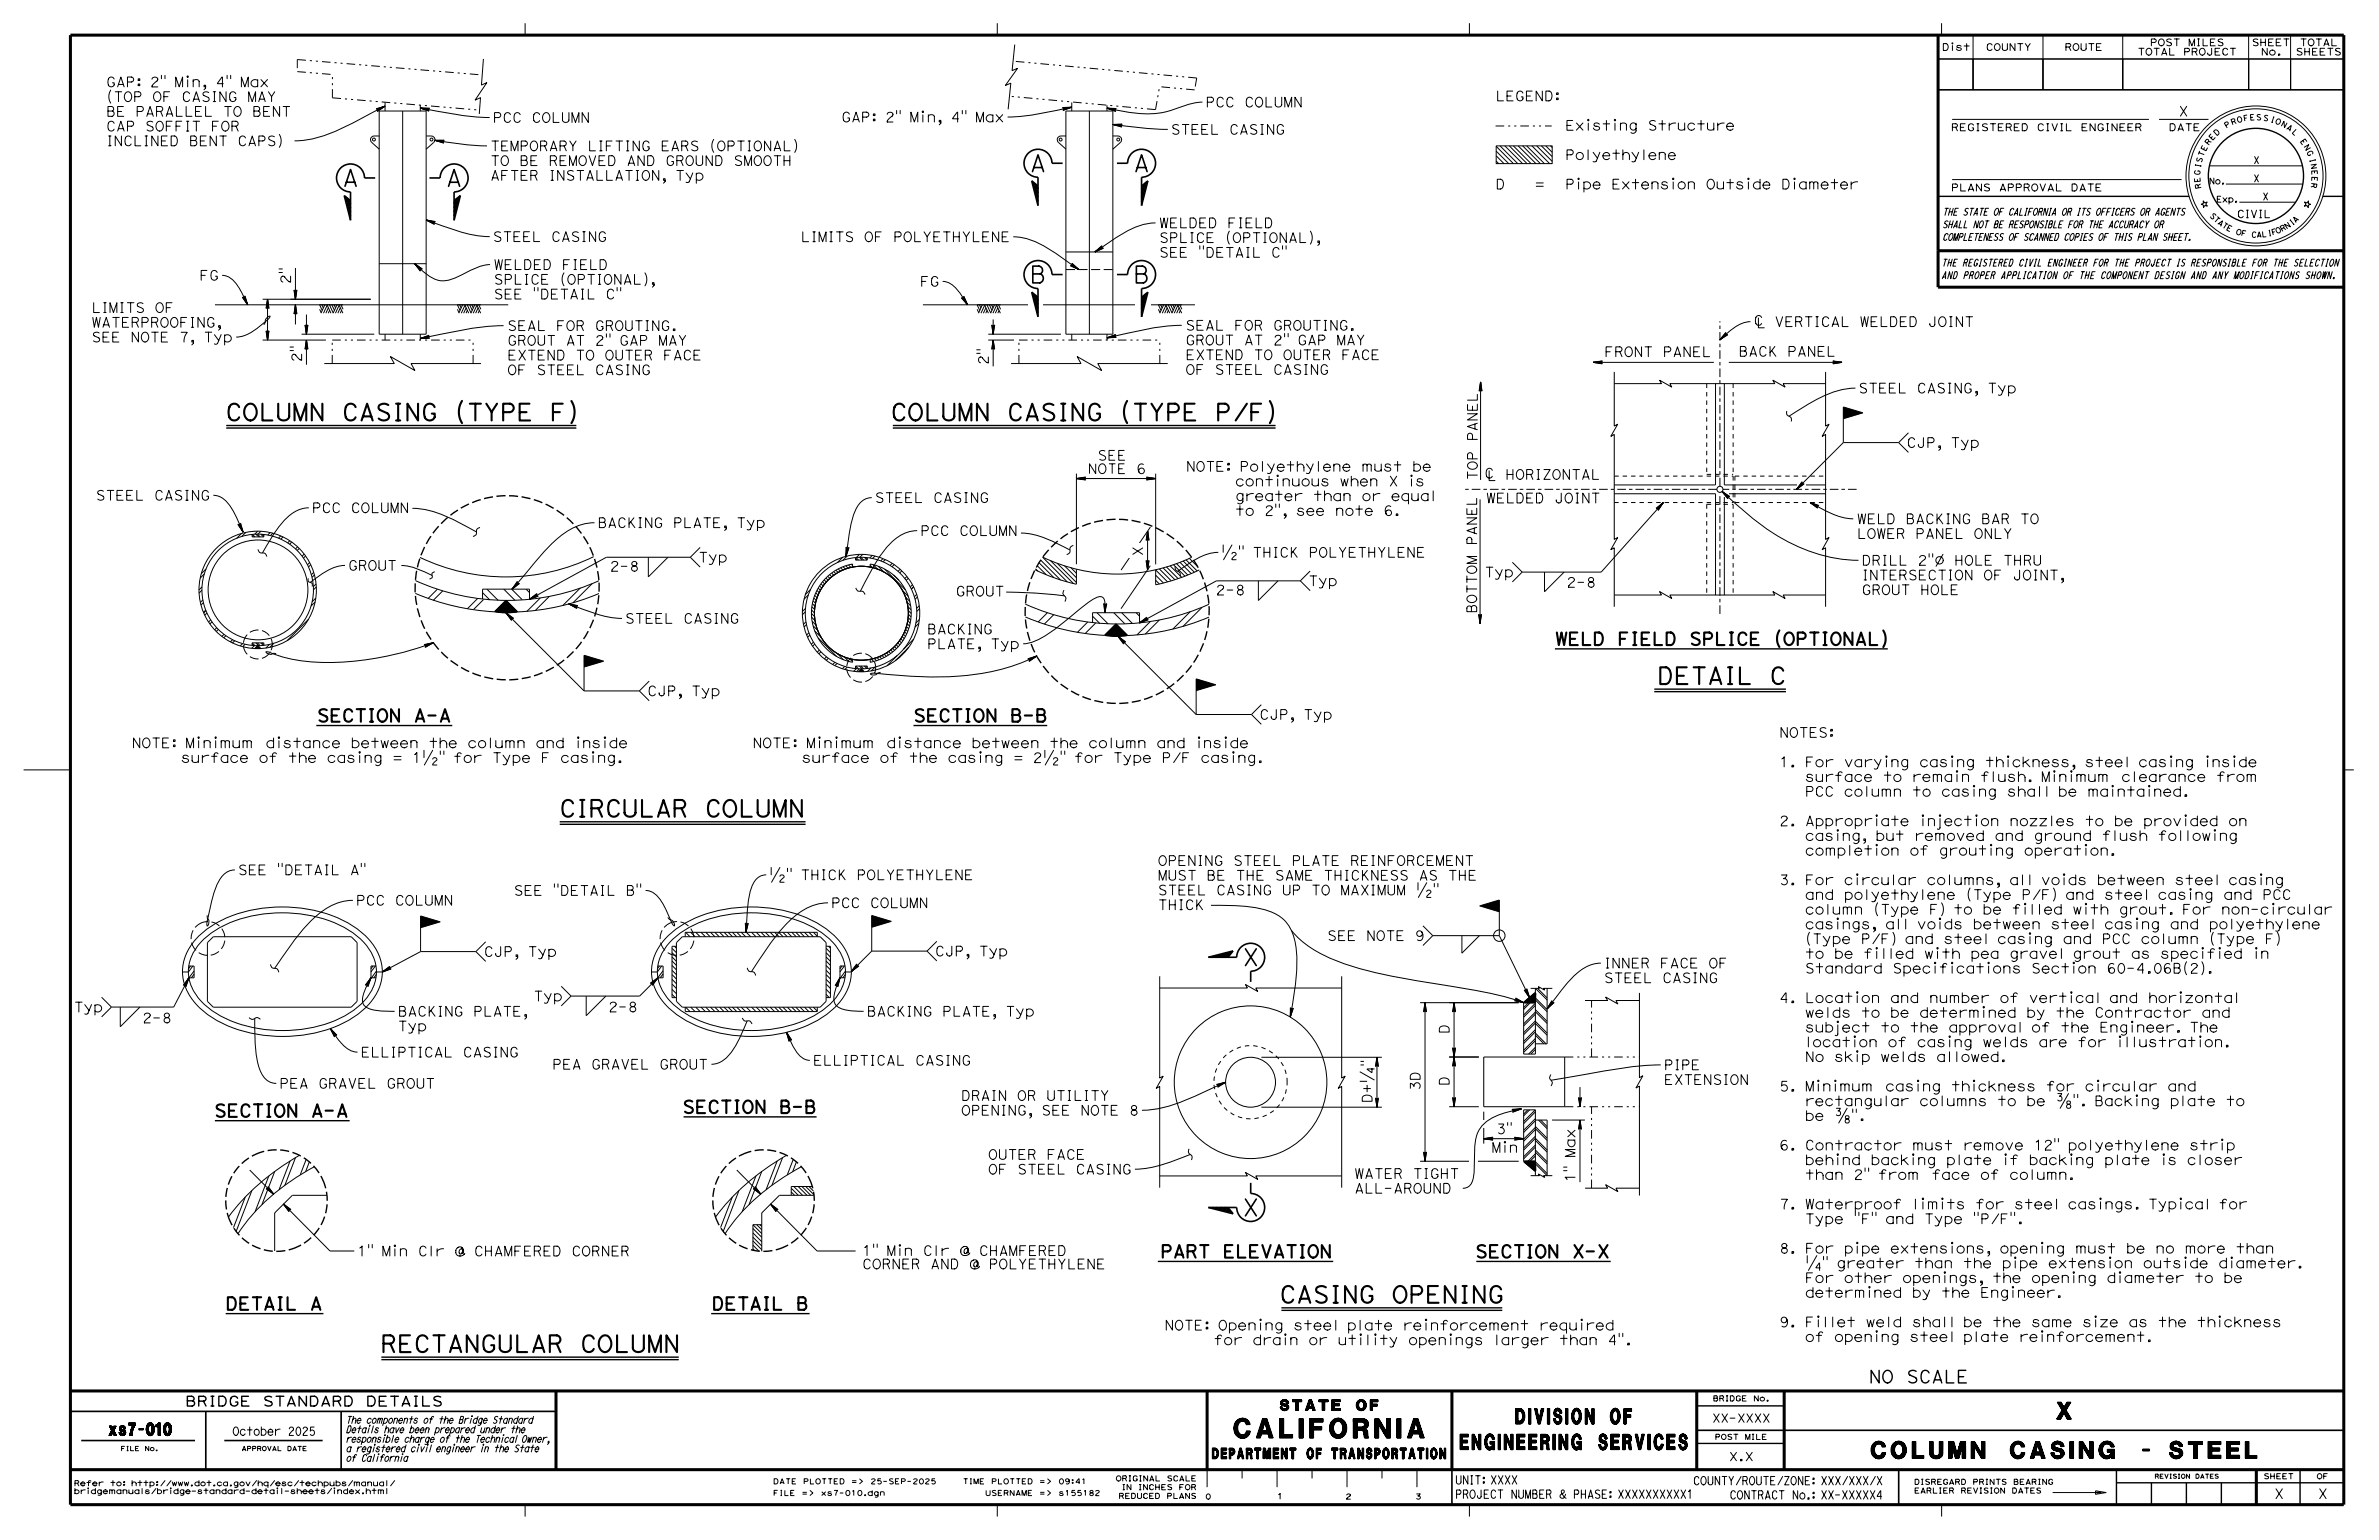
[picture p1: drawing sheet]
<svg xmlns="http://www.w3.org/2000/svg" width="432mm" height="279mm" viewBox="0 0 432 279" stroke-linecap="round" stroke-linejoin="round" font-family="sans-serif">
<defs><g id="words">
<text font-size="3.5" x="224" y="260.9">CALIFORNIA</text>
<g font-size="3">
<text x="62.1" y="33.8">A</text>
<text x="80.9" y="33.8">A</text>
<text x="186.9" y="31.1">A</text>
<text x="205.7" y="31.1">A</text>
<text x="186.9" y="51.3">B</text>
<text x="205.7" y="51.3">B</text>
<text x="40.9" y="76.3">COLUMN CASING (TYPE F)</text>
<text x="161.7" y="76.3">COLUMN CASING (TYPE P/F)</text>
<text x="300.8" y="124.1">DETAIL C</text>
<text x="101.5" y="148.2">CIRCULAR COLUMN</text>
<text x="225.4" y="175.2">X</text>
<text x="225.4" y="220.6">X</text>
<text x="232.2" y="236.4">CASING OPENING</text>
<text x="69.1" y="245.3">RECTANGULAR COLUMN</text>
<text x="373.3" y="257.5">X</text>
<text x="339.6" y="264.6">COLUMN CASING - STEEL</text>
</g>
<g font-size="2.8">
<text x="265" y="263">ENGINEERING SERVICES</text>
<text x="275.1" y="258.3">DIVISION OF</text>
</g>
<g font-size="2.3">
<text x="282.3" y="117">WELD FIELD SPLICE (OPTIONAL)</text>
<text x="57.5" y="130.9">SECTION A-A</text>
<text x="165.8" y="130.9">SECTION B-B</text>
<text x="38.9" y="202.6">SECTION A-A</text>
<text x="123.9" y="201.9">SECTION B-B</text>
<text x="210.6" y="228.2">PART ELEVATION</text>
<text x="267.8" y="228.2">SECTION X-X</text>
<text x="40.9" y="237.6">DETAIL A</text>
<text x="129.2" y="237.6">DETAIL B</text>
<text x="339.2" y="250.9">NO SCALE</text>
</g>
<text font-size="2.2" x="19.8" y="260.4">xs7-010</text>
<g font-size="1.9">
<text x="232.3" y="255.9">STATE OF</text>
<text x="220" y="264.7">DEPARTMENT OF TRANSPORTATION</text>
</g>
<g font-size="1.8">
<text x="19.3" y="15.8">GAP: 2&quot; Min, 4&quot; Max</text>
<text x="19.3" y="23.8">CAP SOFFIT FOR</text>
<text x="19.3" y="21.1">BE PARALLEL TO BENT</text>
<text x="19.3" y="18.4">(TOP OF CASING MAY</text>
<text x="89.4" y="22.2">PCC COLUMN</text>
<text x="152.7" y="22.1">GAP: 2&quot; Min, 4&quot; Max</text>
<text x="218.8" y="19.4">PCC COLUMN</text>
<text x="271.4" y="18.3">LEGEND:</text>
<text x="284.1" y="23.6">Existing Structure</text>
<text x="395.4" y="21.1">X</text>
<text x="19.3" y="26.5">INCLINED BENT CAPS)</text>
<text x="89" y="27.4">TEMPORARY LIFTING EARS (OPTIONAL)</text>
<text x="212.5" y="24.4">STEEL CASING</text>
<text x="284.1" y="29">Polyethylene</text>
<text x="89" y="32.7">AFTER INSTALLATION, Typ</text>
<text x="89" y="30">TO BE REMOVED AND GROUND SMOOTH</text>
<text x="271.4" y="34.3">D</text>
<text x="278.6" y="34.3">=</text>
<text x="284.1" y="34.3">Pipe Extension Outside Diameter</text>
<text x="210.4" y="41.3">WELDED FIELD</text>
<text x="89.4" y="43.8">STEEL CASING</text>
<text x="145.3" y="43.9">LIMITS OF POLYETHYLENE</text>
<text x="210.4" y="46.7">SEE &quot;DETAIL C&quot;</text>
<text x="210.4" y="44">SPLICE (OPTIONAL),</text>
<text x="36.2" y="50.8">FG</text>
<text x="52.7" y="51.5" transform="rotate(-90 52.7 51.5)">2&quot;</text>
<text x="89.6" y="51.6">SPLICE (OPTIONAL),</text>
<text x="89.6" y="48.9">WELDED FIELD</text>
<text x="167" y="51.9">FG</text>
<text x="16.6" y="59.4">WATERPROOFING,</text>
<text x="16.6" y="56.7">LIMITS OF</text>
<text x="89.6" y="54.2">SEE &quot;DETAIL C&quot;</text>
<text x="92.1" y="60">SEAL FOR GROUTING.</text>
<text x="215.2" y="59.9">SEAL FOR GROUTING.</text>
<text x="16.6" y="62">SEE NOTE 7, Typ</text>
<text x="54.7" y="65.7" transform="rotate(-90 54.7 65.7)">2&quot;</text>
<text x="92.1" y="65.3">EXTEND TO OUTER FACE</text>
<text x="92.1" y="62.6">GROUT AT 2&quot; GAP MAY</text>
<text x="215.2" y="65.3">EXTEND TO OUTER FACE</text>
<text x="215.2" y="62.6">GROUT AT 2&quot; GAP MAY</text>
<text x="291.2" y="64.7">FRONT PANEL</text>
<text x="315.6" y="64.6">BACK PANEL</text>
<text x="92.1" y="68">OF STEEL CASING</text>
<text x="179.4" y="66.2" transform="rotate(-90 179.4 66.2)">2&quot;</text>
<text x="215.2" y="67.9">OF STEEL CASING</text>
<text x="337.3" y="71.3">STEEL CASING, Typ</text>
<text x="198.3" y="83.5">SEE</text>
<text x="268.1" y="80" transform="rotate(-90 268.1 80)">PANEL</text>
<text x="346.1" y="81.2">CJP, Typ</text>
<text x="197.4" y="85.9">NOTE 6</text>
<text x="215.3" y="85.5">NOTE: Polyethylene must be</text>
<text x="268.1" y="87.1" transform="rotate(-90 268.1 87.1)">TOP</text>
<text x="17.4" y="90.8">STEEL CASING</text>
<text x="56.6" y="93">PCC COLUMN</text>
<text x="108.5" y="95.7">BACKING PLATE, Typ</text>
<text x="158.8" y="91.2">STEEL CASING</text>
<text x="223.5" y="90.9">greater than or equal</text>
<text x="269.7" y="91.2">WELDED JOINT</text>
<text x="337" y="95">WELD BACKING BAR TO</text>
<text x="126.7" y="102">Typ</text>
<text x="167" y="97.2">PCC COLUMN</text>
<text x="207.4" y="100.9" transform="rotate(-90 207.4 100.9)">X</text>
<text x="221.6" y="101.1">½&quot; THICK POLYETHYLENE</text>
<text x="268" y="98.9" transform="rotate(-90 268 98.9)">PANEL</text>
<text x="337" y="97.7">LOWER PANEL ONLY</text>
<text x="63.2" y="103.5">GROUT</text>
<text x="110.7" y="103.6">2-8</text>
<text x="220.7" y="107.9">2-8</text>
<text x="237.5" y="106.3">Typ</text>
<text x="269.4" y="104.7">Typ</text>
<text x="284.3" y="106.5">2-8</text>
<text x="337.9" y="107.9">GROUT HOLE</text>
<text x="337.9" y="105.2">INTERSECTION OF JOINT,</text>
<text x="337.9" y="102.5">DRILL 2&quot;Ø HOLE THRU</text>
<text x="113.4" y="113.1">STEEL CASING</text>
<text x="173.5" y="108.1">GROUT</text>
<text x="268" y="111.3" transform="rotate(-90 268 111.3)">BOTTOM</text>
<text x="168.3" y="117.7">PLATE, Typ</text>
<text x="168.3" y="115">BACKING</text>
<text x="117.5" y="126.2">CJP, Typ</text>
<text x="228.6" y="130.5">CJP, Typ</text>
<text x="23.9" y="135.7">NOTE: Minimum distance between the column and inside</text>
<text x="136.6" y="135.7">NOTE: Minimum distance between the column and inside</text>
<text x="322.9" y="133.8">NOTES:</text>
<text x="322.9" y="139.1">1. For varying casing thickness, steel casing inside</text>
<text x="327.6" y="141.8">surface to remain flush. Minimum clearance from</text>
<text x="322.9" y="149.8">2. Appropriate injection nozzles to be provided on</text>
<text x="327.6" y="144.5">PCC column to casing shall be maintained.</text>
<text x="327.6" y="155.2">completion of grouting operation.</text>
<text x="327.6" y="152.5">casing, but removed and ground flush following</text>
<text x="43.2" y="158.7">SEE &quot;DETAIL A&quot;</text>
<text x="139.6" y="159.6">½&quot; THICK POLYETHYLENE</text>
<text x="210.1" y="159.7">MUST BE THE SAME THICKNESS AS THE</text>
<text x="210.1" y="157">OPENING STEEL PLATE REINFORCEMENT</text>
<text x="322.9" y="160.5">3. For circular columns, all voids between steel casing</text>
<text x="64.6" y="164.2">PCC COLUMN</text>
<text x="93.2" y="162.4">SEE &quot;DETAIL B&quot;</text>
<text x="150.8" y="164.7">PCC COLUMN</text>
<text x="210.1" y="165">THICK</text>
<text x="210.1" y="162.4">STEEL CASING UP TO MAXIMUM ½&quot;</text>
<text x="327.6" y="165.9">column (Type F) to be filled with grout. For non-circular</text>
<text x="327.6" y="163.2">and polyethylene (Type P/F) and steel casing and PCC</text>
<text x="87.8" y="173.5">CJP, Typ</text>
<text x="169.7" y="173.4">CJP, Typ</text>
<text x="240.9" y="170.6">SEE NOTE 9</text>
<text x="327.6" y="173.9">to be filled with pea gravel grout as specified in</text>
<text x="327.6" y="171.2">(Type P/F) and steel casing and PCC column (Type F)</text>
<text x="327.6" y="168.5">casings, all voids between steel casing and polyethylene</text>
<text x="291.1" y="178.3">STEEL CASING</text>
<text x="291.1" y="175.6">INNER FACE OF</text>
<text x="327.6" y="176.6">Standard Specifications Section 60-4.06B(2).</text>
<text x="13.4" y="183.6">Typ</text>
<text x="25.8" y="185.6">2-8</text>
<text x="72.2" y="184.4">BACKING PLATE,</text>
<text x="96.8" y="181.6">Typ</text>
<text x="110.4" y="183.6">2-8</text>
<text x="157.3" y="184.4">BACKING PLATE, Typ</text>
<text x="322.9" y="181.9">4. Location and number of vertical and horizontal</text>
<text x="327.6" y="184.6">welds to be determined by the Contractor and</text>
<text x="65.5" y="191.8">ELLIPTICAL CASING</text>
<text x="72.2" y="187">Typ</text>
<text x="263" y="187.6" transform="rotate(-90 263 187.6)">D</text>
<text x="327.6" y="189.9">location of casing welds are for illustration.</text>
<text x="327.6" y="187.3">subject to the approval of the Engineer. The</text>
<text x="50.7" y="197.4">PEA GRAVEL GROUT</text>
<text x="100.2" y="194">PEA GRAVEL GROUT</text>
<text x="147.6" y="193.3">ELLIPTICAL CASING</text>
<text x="257.8" y="197.9" transform="rotate(-90 257.8 197.9)">3D</text>
<text x="263" y="197" transform="rotate(-90 263 197)">D</text>
<text x="302" y="196.8">EXTENSION</text>
<text x="302" y="194.1">PIPE</text>
<text x="322.9" y="197.9">5. Minimum casing thickness for circular and</text>
<text x="327.6" y="192.6">No skip welds allowed.</text>
<text x="174.4" y="202.3">OPENING, SEE NOTE 8</text>
<text x="174.4" y="199.7">DRAIN OR UTILITY</text>
<text x="249" y="200.1" transform="rotate(-90 249 200.1)">D+‚</text>
<text x="327.6" y="203.3">be</text>
<text x="327.6" y="200.6">rectangular columns to be ?&quot;. Backing plate to</text>
<text x="270.7" y="209.1">Min</text>
<text x="271.6" y="205.7">3&quot;</text>
<text x="322.9" y="208.6">6. Contractor must remove 12&quot; polyethylene strip</text>
<text x="179.3" y="213">OF STEEL CASING</text>
<text x="179.3" y="210.3">OUTER FACE</text>
<text x="245.8" y="213.8">WATER TIGHT</text>
<text x="285.9" y="214.5" transform="rotate(-90 285.9 214.5)">1&quot; Max</text>
<text x="327.6" y="214">than 2&quot; from face of column.</text>
<text x="327.6" y="211.3">behind backing plate if backing plate is closer</text>
<text x="245.8" y="216.5">ALL-AROUND</text>
<text x="322.9" y="219.3">7. Waterproof limits for steel casings. Typical for</text>
<text x="64.8" y="227.9">1&quot; Min Clr @ CHAMFERED CORNER</text>
<text x="156.5" y="227.8">1&quot; Min Clr @ CHAMFERED</text>
<text x="322.9" y="227.4">8. For pipe extensions, opening must be no more than</text>
<text x="327.6" y="222">Type &quot;F&quot; and Type &quot;P/F&quot;.</text>
<text x="156.5" y="230.2">CORNER AND @ POLYETHYLENE</text>
<text x="327.6" y="232.7">For other openings, the opening diameter to be</text>
<text x="327.6" y="230">¼&quot; greater than the pipe extension outside diameter.</text>
<text x="327.6" y="235.4">determined by the Engineer.</text>
<text x="211.4" y="241.3">NOTE: Opening steel plate reinforcement required</text>
<text x="322.9" y="240.7">9. Fillet weld shall be the same size as the thickness</text>
<text x="327.6" y="243.4">of opening steel plate reinforcement.</text>
<text x="33.6" y="255.1">BRIDGE STANDARD DETAILS</text>
<text x="412.8" y="271.9">X</text>
<text x="420.7" y="271.9">X</text>
</g>
<g font-size="1.5">
<text x="42.2" y="260.4">October 2025</text>
<text x="310.7" y="258">XX-XXXX</text>
<text x="264.1" y="269.3">UNIT: XXXX</text>
<text x="307.3" y="269.4">COUNTY/ROUTE/ZONE: XXX/XXX/X</text>
<text x="313.8" y="265">X.X</text>
<text x="264.1" y="271.8">PROJECT NUMBER &amp; PHASE: XXXXXXXXXX1</text>
<text x="313.9" y="272">CONTRACT No.: XX-XXXXX4</text>
</g>
<text font-size="1.4" x="406" y="39.5">CIVIL</text>
<g font-size="1.3">
<text x="354.1" y="23.7">REGISTERED CIVIL ENGINEER</text>
<text x="393.6" y="23.7">DATE</text>
<text x="409" y="29.7">X</text>
<text x="354.1" y="34.7">PLANS APPROVAL DATE</text>
<text x="409" y="33">X</text>
<text x="352.5" y="41.3">SHALL NOT BE RESPONSIBLE FOR THE ACCURACY OR</text>
<text x="352.5" y="39.1">THE STATE OF CALIFORNIA OR ITS OFFICERS OR AGENTS</text>
<text x="410.7" y="36.3">X</text>
<text x="352.5" y="43.6">COMPLETENESS OF SCANNED COPIES OF THIS PLAN SHEET.</text>
<text x="352.4" y="50.6">AND PROPER APPLICATION OF THE COMPONENT DESIGN AND ANY MODIFICATIONS SHOWN.</text>
<text x="352.4" y="48.3">THE REGISTERED CIVIL ENGINEER FOR THE PROJECT IS RESPONSIBLE FOR THE SELECTION</text>
<text x="62.8" y="263.4">a registered civil engineer in the State</text>
<text x="62.8" y="261.7">responsible charge of the Technical Owner,</text>
<text x="62.8" y="260">Details have been prepared under the</text>
<text x="62.8" y="258.2">The components of the Bridge Standard</text>
<text x="62.8" y="265.1">of California</text>
</g>
<g font-size="1.2">
<text x="352.5" y="9.2">Dist</text>
<text x="360.4" y="9.2">COUNTY</text>
<text x="374.7" y="9.2">ROUTE</text>
<text x="388" y="10">TOTAL PROJECT</text>
<text x="390.2" y="8.3">POST MILES</text>
<text x="408.7" y="8.3">SHEET</text>
<text x="410.4" y="10">No.</text>
<text x="416.7" y="10">SHEETS</text>
<text x="417.4" y="8.3">TOTAL</text>
</g>
<g font-size="1.1">
<text x="400.9" y="33.4">No.</text>
<text x="402.3" y="36.7">Exp.</text>
</g>
<g font-size="1">
<text x="404.1" y="23.3" transform="rotate(-31 404.1 23.3)">P</text>
<text x="405.1" y="22.7" transform="rotate(-20 405.1 22.7)">R</text>
<text x="406.1" y="22.3" transform="rotate(-15 406.1 22.3)">O</text>
<text x="407.3" y="22" transform="rotate(-10 407.3 22)">F</text>
<text x="408.4" y="21.8" transform="rotate(-4 408.4 21.8)">E</text>
<text x="409.5" y="21.8" transform="rotate(1 409.5 21.8)">S</text>
<text x="410.7" y="21.8" transform="rotate(12 410.7 21.8)">S</text>
<text x="412" y="22.1" transform="rotate(17 412 22.1)">I</text>
<text x="412.9" y="22.3" transform="rotate(22 412.9 22.3)">O</text>
<text x="413.9" y="22.8" transform="rotate(28 413.9 22.8)">N</text>
<text x="414.9" y="23.3" transform="rotate(33 414.9 23.3)">A</text>
<text x="399.6" y="29.6" transform="rotate(-74 399.6 29.6)">S</text>
<text x="399.9" y="28.5" transform="rotate(-69 399.9 28.5)">T</text>
<text x="400.3" y="27.5" transform="rotate(-63 400.3 27.5)">E</text>
<text x="400.9" y="26.4" transform="rotate(-53 400.9 26.4)">R</text>
<text x="401.5" y="25.5" transform="rotate(-47 401.5 25.5)">E</text>
<text x="402.3" y="24.7" transform="rotate(-42 402.3 24.7)">D</text>
<text x="415.9" y="24" transform="rotate(44 415.9 24)">L</text>
<text x="417.4" y="25.6" transform="rotate(55 417.4 25.6)">E</text>
<text x="418.1" y="26.6" transform="rotate(60 418.1 26.6)">N</text>
<text x="418.6" y="27.6" transform="rotate(65 418.6 27.6)">G</text>
<text x="419.2" y="28.9" transform="rotate(76 419.2 28.9)">I</text>
<text x="419.4" y="29.8" transform="rotate(81 419.4 29.8)">N</text>
<text x="399.3" y="31.8" transform="rotate(-85 399.3 31.8)">G</text>
<text x="399.4" y="33.1" transform="rotate(-96 399.4 33.1)">E</text>
<text x="399.4" y="30.5" transform="rotate(-79 399.4 30.5)">I</text>
<text x="399.6" y="34.2" transform="rotate(-101 399.6 34.2)">R</text>
<text x="419.5" y="33.1" transform="rotate(98 419.5 33.1)">R</text>
<text x="419.6" y="30.9" transform="rotate(87 419.6 30.9)">E</text>
<text x="419.6" y="32" transform="rotate(92 419.6 32)">E</text>
<text x="401" y="39.2" transform="rotate(46 401 39.2)">S</text>
<text x="401.7" y="39.9" transform="rotate(41 401.7 39.9)">T</text>
<text x="402.4" y="40.6" transform="rotate(37 402.4 40.6)">A</text>
<text x="403.2" y="41.1" transform="rotate(32 403.2 41.1)">T</text>
<text x="404" y="41.7" transform="rotate(27 404 41.7)">E</text>
<text x="415" y="41.6" transform="rotate(-34 415 41.6)">N</text>
<text x="416" y="40.9" transform="rotate(-38 416 40.9)">I</text>
<text x="416.6" y="40.5" transform="rotate(-43 416.6 40.5)">A</text>
<text x="405.7" y="42.4" transform="rotate(18 405.7 42.4)">O</text>
<text x="406.7" y="42.7" transform="rotate(13 406.7 42.7)">F</text>
<text x="408.6" y="43" transform="rotate(4 408.6 43)">C</text>
<text x="409.6" y="43.1" transform="rotate(-1 409.6 43.1)">A</text>
<text x="410.5" y="43" transform="rotate(-6 410.5 43)">L</text>
<text x="411.7" y="42.9" transform="rotate(-10 411.7 42.9)">I</text>
<text x="412.4" y="42.7" transform="rotate(-15 412.4 42.7)">F</text>
<text x="413.3" y="42.4" transform="rotate(-24 413.3 42.4)">O</text>
<text x="414.2" y="42.1" transform="rotate(-29 414.2 42.1)">R</text>
<text x="310.9" y="254.2">BRIDGE No.</text>
<text x="311.2" y="261.2">POST MILE</text>
<text x="13.4" y="269.6">Refer to: http://www.dot.ca.gov/hq/esc/techpubs/manual/</text>
<text x="140.3" y="269.2">DATE PLOTTED =&gt;</text>
<text x="158" y="269.2">25-SEP-2025</text>
<text x="174.7" y="269.2">TIME PLOTTED =&gt;</text>
<text x="192.1" y="269.2">09:41</text>
<text x="202.5" y="268.7">ORIGINAL SCALE</text>
<text x="347.4" y="269.3">DISREGARD PRINTS BEARING</text>
<text x="410.8" y="268.3">SHEET</text>
<text x="420.5" y="268.3">OF</text>
<text x="13.4" y="271">bridgemanuals/bridge-standard-detail-sheets/index.html</text>
<text x="140.3" y="271.3">FILE =&gt;</text>
<text x="149" y="271.3">xs7-010.dgn</text>
<text x="178.8" y="271.3">USERNAME =&gt;</text>
<text x="192.1" y="271.3">s155182</text>
<text x="203" y="271.9">REDUCED PLANS</text>
<text x="203.6" y="270.3">IN INCHES FOR</text>
<text x="218.8" y="272">0</text>
<text x="231.8" y="271.9">1</text>
<text x="244.2" y="272">2</text>
<text x="256.9" y="272">3</text>
<text x="347.4" y="270.9">EARLIER REVISION DATES</text>
</g>
<g font-size=".8">
<text x="21.9" y="263.2">FILE No.</text>
<text x="43.8" y="263.2">APPROVAL DATE</text>
<text x="391.1" y="268.2">REVISION DATES</text>
</g>
</g></defs>
<g fill="none" stroke="#000" stroke-width=".18">
<path d="M68.5 19.9v.2M69.9 19.3l-1.4 .8M69.9 19.3l-1.2 .6a73.7 73.7 0 0 1-10 4.7 16.7 16.7 0 0 1-5.2 1M69.9 19.3l-1.4 .9M69.9 19.3l-1.4 .6M69.9 19.3l-1.5 .5M69.9 19.3l-1.4 .9v-.1M69.9 19.3l-1.6 .4 .2 .2M69.9 19.3l-1.4 .7M69.9 19.3l-1.6 .5M87.7 10.7l-.3 4.7 1-.4-2.2 3.2 1-.5-.3 4.8M184.2 8.1l-.5 4.7 1-.4-2.2 3.1 1-.4-.5 4.7"/>
<path d="M193.1 19.7l-.1 .2M194.5 19.5l-2.1 .4a48.3 48.3 0 0 1-9.5 1.3M194.5 19.5l-1.5 .5M194.5 19.5l-1.5 .2M194.5 19.5l-1.6 .1M194.5 19.5l-1.6 .6 .1-.2M194.5 19.5l-1.5 .3M194.5 19.5h-1.7l.3 .2M194.5 19.5l-1.4 .2M194.5 19.5l-1.5 .4M67.5 25.8l1.3 1.3M68.8 20.1h8.5v40.5h-8.5z"/>
<path d="M68.8 24.7h-.9a.67 .67 0 0 0-.6 .4 .67 .67 0 0 0 .2 .8M73.1 20.1v40.5M77.3 39.9l1.5 .8v-.1M77.3 39.9l1.5 .7M77.3 24.7h1a.67 .67 0 0 1 .6 .4 .67 .67 0 0 1-.2 .8M77.3 39.9a43.1 43.1 0 0 0 10.5 3h1.1M77.3 39.9l1.7 .3M77.3 39.9l1.5 .6M77.3 39.9l1.7 .3-.2 .2M77.3 39.9l1.6 .4M77.3 39.9l1.5 .4M77.3 39.9l1.5 .5"/>
<path d="M78.7 25.8l-1.3 1.3M78.9 25.5l1.5 .2M78.9 25.5l1.6 .1M78.9 25.5l1.6 .4M78.9 25.5l1.9 .2a51.8 51.8 0 0 0 7.6 .8M78.9 25.5h1.7M78.9 25.5l1.6 .3M78.9 25.5l1.7-.1-.1 .2M78.9 25.5l1.7 .5-.1-.2M80.4 25.7l.1 .1M80.5 25.6l-.1 .1M192.1 25.8l1.4 1.3"/>
<path d="M193.5 20.1h8.5v40.5h-8.5zM193.5 24.7h-.9a.67 .67 0 0 0-.7 .4 .67 .67 0 0 0 .2 .8M197.7 20.1v40.5M202 22.6l1.5 .2M202 22.6l1.6 .5-.1-.2M202 24.7h.9a.67 .67 0 0 1 .6 .4 .67 .67 0 0 1-.2 .8M202 22.6l6 .7 4 .2M202 22.6l1.5 .3M202 22.6l1.7-.1-.1 .1M202 22.6l1.5 .1M202 22.6l1.6 .4M202 22.6h1.6"/>
<path d="M203.4 25.8l-1.4 1.3M203.5 22.8v.1M203.6 22.6l-.1 .2M203.6 22.6h-1.6M39 55.3h53.2M40.3 50a4.5 4.5 0 0 1 3.5 3l1.2 2.3M44 53.9l1 1.4M44.1 53.9l.9 1.4M44.2 53.9l.8 1.4M44.3 54l.2-.3 .5 1.6M44.3 54l-.3-.1 1 1.4M44.3 54l.7 1.3"/>
<path d="M44.3 53.9l.7 1.4M44.4 53.8l.6 1.5M44.4 53.7l.6 1.6M47.7 54.3h19.6M48.6 54.3v1.5M48.6 54.3l-.3 1.7 .3-.2 .1 .1M48.6 58h.1M48.6 58v-.1a.43 .43 0 0 0 .4-.6l-.5 .3a1.39 1.39 0 0 0-.4 1.1l-.2 .2M48.6 58l-2 1.6a6.7 6.7 0 0 1-3.7 1.6M48.6 54.3v7.4M48.6 54.3l.2 1.7-.1-.1M48.6 54.3l-.2 1.6"/>
<path d="M48.6 54.3l-.1 1.5M48.6 54.3l.2 1.6M48.6 54.3l.1 1.6M48.6 54.3l-.3 1.6M58 56.1l.3 .6M58 55.3l.5 1M58.4 55.3l.3 .6M59 55.3l-.7 1.5M59.4 55.3l.7 1.5M59.4 55.4l-.7 1.4M59.6 55.8l-.5 1M59.8 55.3l.7 1.5"/>
<path d="M59.8 56.3l-.2 .5M60.2 55.3l.5 1M60.6 55.3l.3 .6M61.2 55.3l-.7 1.5M61.5 55.3l.7 1.5M61.6 55.4l-.7 1.4M61.8 55.8l-.5 1M61.9 55.3l.4 .8M62 56.3l-.2 .5M68.8 47.8h8.5M75.3 47.8l1 1.4v-.2M75.3 47.8l1.1 1.1"/>
<path d="M75.3 47.8l1.2 1M75.3 47.8a10.3 10.3 0 0 0 4.5 3.1 9.7 9.7 0 0 0 5.4-1.7 8.7 8.7 0 0 1 3.7-1.2M75.3 47.8l1.3 1M75.3 47.8l1 1.2M75.3 47.8l1.4 1h-.2M75.3 47.8l1 1.3M76.4 48.9l-.1 .1M76.5 48.8l-.1 .1M78.8 40.4v.2M83 55.3l.5 1M83 56.1l.3 .6M83.4 55.3l.3 .6"/>
<path d="M84 55.3l-.7 1.5M84.4 55.3l.7 1.5M84.4 55.4l-.7 1.4M84.6 55.8l-.4 1M84.8 55.3l.7 1.5M84.8 56.3l-.2 .5M85.2 55.3l.5 1M85.7 55.3l.2 .6M86.2 55.3l-.7 1.5M86.5 55.3l.7 1.5M86.6 55.4l-.7 1.4M86.8 55.8l-.5 1"/>
<path d="M86.9 55.3l.4 .8M87 56.3l-.2 .5M91.4 59.1a80 80 0 0 0-15.1 2.3M167.5 55.3h49.4M171.1 51.1a5 5 0 0 1 3.6 2.8l.9 1.4M174.6 54l1 1.3M174.6 54h-.1l1.1 1.3M174.6 54h.2M174.7 54l.9 1.3M174.8 54l.1-.3 .7 1.6M174.8 54l.8 1.3M174.9 53.9l.7 1.4"/>
<path d="M174.9 53.8l.7 1.5M177.4 56.1l.2 .6M177.4 55.3l.4 1M177.8 55.3l.2 .6M178.3 55.3l-.7 1.5M178.7 55.3l.7 1.5M178.7 55.4l-.6 1.4M178.9 55.8l-.4 1M179.1 55.3l.7 1.5M179.2 56.3l-.3 .5M179.6 55.3l.4 1M180 55.3l.2 .6"/>
<path d="M180.5 55.3l-.7 1.5M180.9 55.3l.7 1.5M180.9 55.4l-.7 1.4M181.1 55.8l-.4 1M181.2 55.3l.4 .8M181.3 56.3l-.2 .5M183.9 43a14.8 14.8 0 0 1 8.2 3.3l3.7 2.6M193.5 45.7h8.5M194.3 48.2l1.5 .7M194.4 48.1l1.4 .8M194.4 48.1l-.1 .1 1.5 .7M194.5 48.1l1.3 .8"/>
<path d="M194.6 48.1h-.2M194.6 48.1l1.2 .8M194.6 48l1.2 .9M194.6 47.9l1.2 1M194.6 47.9v.2M194.6 47.9v-.1l1.2 1.1M194.6 47.8l1.2 1.1M200 44.7l-1.3 1M200 44.8l-1.3 .9M200 44.9v-.3l-1.3 1.1M200 44.9l-1.3 .8M200 44.9l.3 .1-1.6 .7"/>
<path d="M200.1 44.9l-1.4 .8M200.1 45l-1.4 .7M200.2 45l-1.5 .7M209.7 40.4a15.1 15.1 0 0 0-8.1 3.4l-2.9 1.9M210.3 55.3l.4 1M210.3 56.1l.2 .6M210.7 55.3l.2 .6M211.2 55.3l-.7 1.5M211.6 55.3l.7 1.5M211.6 55.4l-.6 1.4M211.9 55.8l-.5 1M212 55.3l.7 1.5"/>
<path d="M212.1 56.3l-.3 .5M212.5 55.3l.4 1M212.9 55.3l.2 .6M213.4 55.3l-.7 1.5M213.8 55.3l.7 1.5M213.8 55.4l-.7 1.4M214 55.8l-.4 1M214.1 55.3l.4 .8M214.2 56.3l-.2 .5M214.5 59a65.7 65.7 0 0 0-13.6 2.3M317.7 58.4a6.9 6.9 0 0 0-4.3 2.1l-1.2 1.1M47.7 61.7h11.5"/>
<path d="M48.3 60.1l.3 1.6M48.4 60.1l-.1-.1 .3 1.7M48.4 60.1l.2 1.6M48.4 60.1h.3M48.5 60.2l.1 1.5M48.6 60.2v1.5M48.7 60.1l-.1 1.6M48.7 60.1l.1-.1-.2 1.7M48.8 60.1l-.2 1.6M58.9 66h12.7l-.7-1.3 4.4 2.5-.7-1.2h12.7M69.9 60.6v1.1M76.3 60.6v1.1"/>
<path d="M77.8 61.1l.1 .1M77.8 61.1l-1.5 .3M77.8 61v.1M77.8 61.2l-1.5 .2M77.8 61l-1.5 .4M77.8 61l.1-.2-1.6 .6M77.8 60.9l-1.5 .5M77.9 61.2l.1 .2h-1.7M77.9 61.2l-1.6 .2M77.9 61.3l-1.6 .1M183.5 66h12.7l-.7-1.3 4.5 2.5-.7-1.2h12.6M194.5 60.6v1.1"/>
<path d="M200.9 60.6v1.1M202.4 61l-1.5 .3M202.4 61l.1 .1M202.4 60.9l-1.5 .4M202.4 60.8l-1.5 .5M202.4 60.8l.1-.1-1.6 .6M202.4 60.8v.2M202.5 60.7l-1.6 .6M202.5 61.1l-1.6 .2M202.5 61.1l.1 .1-1.7 .1M202.6 61.2l-1.7 .1M268.7 69.3l.1 1.5"/>
<path d="M268.7 69.3l.2 1.6M268.7 69.3l-.2 1.7M268.7 69.3v17.8M268.7 69.3l.3 1.7-.1-.1M268.7 69.3l-.1 1.6M268.7 70.8l.2 .1M268.7 69.3v1.5M268.7 69.3l-.2 1.6M289.2 65.7l1.6 .3M289.2 65.7h21.9M289.2 65.7l1.6 .2M289.2 65.7l1.5 .1"/>
<path d="M289.2 65.7l1.6 .3v-.1M290.7 65.7h-1.5M290.8 65.6v-.1l-1.6 .2M290.8 65.6l-1.6 .1M290.8 65.6v.3M290.8 65.5l-1.6 .2M293 69.6h8.6l-.4-.6 2.2 1.2-.3-.6h19l-.3-.6 2.2 1.2-.3-.6h7.7M293 67.5v9.8l.6-.3-1.2 2.2 .6-.4v19.1l.6-.4-1.2 2.2 .6-.3v10.7M311.4 69.6v18.4h-18.4M313 69.6v18.4h18.4M313.3 60.4l-1.1 1.2M313.3 60.5l-1.1 1.1"/>
<path d="M313.3 60.6l-1.1 1M313.3 60.6l-.1-.3-1 1.3M313.3 60.6l.2 .1M313.4 60.7l-1.2 .9M313.5 60.7l-1.3 .9M313.5 60.7h.1l-1.4 .9M313.8 65.7h20.5M324.3 74.6a.88 .88 0 0 0 .7 1.1l.1 .8M331.4 67.5v9.8l.6-.3-1.3 2.2 .7-.4v19.1l.6-.4-1.3 2.2 .7-.3v10.7M332.7 65.5l1.6 .2M332.8 65.6l-.1-.1 1.6 .2M332.8 65.6v.3"/>
<path d="M332.8 65.6l1.5 .1M332.8 65.7h1.5M334.3 65.7l-1.5 .1M334.3 65.7l-1.5 .2M334.3 65.7l-1.6 .3 .1-.1M334.3 65.7l-1.6 .3M336.8 70.4a17.7 17.7 0 0 0-9.3 3.3l-2.8 1.8M38.7 89.9a4.8 4.8 0 0 1 3.8 3.2l1.6 3.4M43.2 95.1l.9 1.4M43.3 95.2h.2M43.3 95.2l.8 1.3M43.3 95.2l-.1-.1 .9 1.4"/>
<path d="M43.4 95.2l.7 1.3M43.5 95.2l.6 1.3M43.5 95.1l.6 1.4M43.6 95l-.1 .2M43.6 95l.1-.1 .4 1.6M43.6 95l.5 1.5M43.8 96.8l-.8 .8M44.6 96.6l-.7 .7M45.8 97v.4h2.1v-.4M45.8 97.2l.2 .2M45.8 97l.5 .4M46.4 96.9l.5 .5"/>
<path d="M46.7 96.9l.5 .5M46.8 96.4l-.6 .5M46.8 99.7a.88 .88 0 0 0 1.2 .7l.4 .6M47.3 96.9l.5 .5M47.3 96.4l-.5 .5M47.6 96.9l.3 .3M49 96.6l-.4 .5M49.5 96.7l-.4 .5M51 97.2l-.5 .4M51.4 97.4l-.4 .4M52.6 98.1l-.4 .4M53 98.3l-.4 .4"/>
<path d="M54 99.2l-.4 .4M54.3 99.5l-.4 .4M56 92.1a7 7 0 0 0-5.3 3.3l-1.3 2-1.8 2.9M74.8 92.2a20.2 20.2 0 0 1 9.7 3.2l2 1.1M87.1 95.7a.88 .88 0 0 0-.6 1.2l-.7 .4M107.9 94.8a10.7 10.7 0 0 0-7.2 3.3l-2 2.1-5.8 6.7M153.6 99.3v1.6M153.7 99.3l.1 .2M153.7 99.3l-.1 1.6M153.7 99.3l-.1-.1v1.7M153.8 99.4l-.2 1.5M153.8 99.5l-.2 1.4"/>
<path d="M153.9 99.4l-.3 1.5M154 99.4l-.2 .1M154 99.4l.1-.1-.5 1.6M154 99.4l-.4 1.5M158.2 90.3a3.1 3.1 0 0 0-2.8 1.9 23.9 23.9 0 0 0-1.7 7.7l-.1 1M166.5 96.3a7.6 7.6 0 0 0-5.8 3.3l-2.2 3.2-2.3 4.5M185.3 96.7a17.6 17.6 0 0 1 8.1 2.7l.8 .4M194.8 98.9a.88 .88 0 0 0-.6 1.3l-.6 .4M195.4 86.8l1.6 .2M195.4 85.9v16.5M195.4 86.8h14.4M195.4 86.8l1.5 .1"/>
<path d="M195.4 86.8l1.7 .3-.1-.1M196.9 86.8h-1.5M197 86.7l-1.6 .1M197 86.7l.1-.2-1.7 .3M197 86.7v.3M197 86.6l-1.6 .2M208.1 86.6l1.7 .2M208.2 86.7l1.6 .1M208.2 86.8h1.6M209.8 86.8l-1.7-.3 .2 .3-.1 .2M209.8 86.8l-1.6 .1M209.8 85.9v16.5"/>
<path d="M209.8 86.8l-1.7 .2M209.8 86.8l-1.7 .3 .1-.1M209.8 86.8l-1.6 .2M268.6 90.6v22.5M293 89.6h18.4v18.4M328.5 91.2l1.4 .7M328.5 91.2l1.4 1v-.2M328.5 91.2l1.4 .6M328.5 91.2l1.4 .9M328.5 91.2a21.4 21.4 0 0 0 7 2.9h.9M328.5 91.2l1.6 .6M328.5 91.2l1.4 .8"/>
<path d="M328.5 91.2l1.7 .5-.2 .1M328.5 91.2l1.5 .6M329.9 91.9v.1M330 91.8l-.1 .1M331.4 89.6h-18.4v18.4M36.6 107.1l-.5 .5M36.7 106.5l-.6 .5M36.8 108.8l-.4 .5M36.9 109.3l-.4 .5M37.1 104.2l-.8 .7M37.3 110.7l-.4 .4M37.4 110.8l-.4 .4"/>
<path d="M37.4 103.2l-.9 .9M37.6 111.2l-.4 .4M38.2 112.5l-.4 .4M38.5 112.8l-.4 .4M39.3 113.9l-.3 .4M39.6 114.2l-.4 .4M40.7 115.1l-.4 .4M41 115.3l-.4 .4M42.1 116.6h.1M42.2 116.1l-.4 .4M42.6 116.3l-.4 .4M44 116.8l-.4 .4"/>
<path d="M44.5 116.9l-.4 .4M45.8 116.6v.5M45.8 116.6h2.1v.5M45.8 116.9l.2 .2M45.8 116.6l.5 .5M46.2 117.1l-.5 .5M46.4 116.6l.6 .5M46.7 116.6l.5 .5M46.8 117.1l-.6 .6M46.9 117.2l-.5 .5M47 117.3l-.4 .4M47 117.4l-.3 .3"/>
<path d="M47.1 117.4l-.2 .3M47.2 117.5l-.2 .2M47.3 117.6l-.2 .1M47.3 116.6l.5 .5M47.3 117.7l-.5-.6-.5 .6M47.6 116.6l.3 .3M48.9 116.9l-.6 .7M49 118.4l-.5-.1a.17 .17 0 0 0-.3 0 .18 .18 0 0 0 .3 .2l.6 .2 .6-.2 .4 .1M49 118.4h.1M49.7 116.7l-.7 .8M55.2 100.5l-.4 .4M55.5 100.9l-.4 .4"/>
<path d="M56 104.9a.6 .6 0 0 0 .6 .9v.6M56 112.4l-3.9 3.9M56.2 102.1l-.4 .4M56.4 102.5l-.4 .4M56.9 103.8l-.4 .5M57.1 104.3l-.5 .5M57.2 109.2l-.7 .8M57.3 108.5l-.6 .7M57.4 105.9l-.5 .5M57.4 106.5l-.5 .5M62.6 102.6a10.2 10.2 0 0 0-5.7 2.6l-.6 .5M72.8 102.6a13.7 13.7 0 0 1 5.6 1.8"/>
<path d="M75.4 107.7a42.7 42.7 0 0 0 14.4 3.3M75.4 105.3a40.5 40.5 0 0 0 33.3 .1M77.1 117l.1 .1M77.2 117.1v.2M78.6 116.6l-1.4 .9v-.2M78.6 116.6l-1.5 .4M78.6 116.6l-1.4 .5M78.6 116.6l-1.4 .8M78.6 116.6l-1.4 .7M78.6 116.6l-1.6 .3 .1 .1M78.6 116.6a53.5 53.5 0 0 1-23.4 3.4 22.2 22.2 0 0 1-6.2-1.6M78.6 116.6l-1.6 .4"/>
<path d="M78.6 116.6l-1.4 .6M78.9 103.7a.6 .6 0 0 0-.4 1l-.6 .4M79.4 106.9l-1.7 1.7M80.4 107.2l-1.8 1.8M86.7 108.6l-1.9 1.9M87.6 107.5l1.3 1.3M87.6 108.7v-1.8h8.5v1.8M87.8 108.8l-1.8 1.8M88.4 106.9l2 2M91.4 106.9l2 2M92.9 106.9l1.9 1.9M93.9 105.6l-1 1.3"/>
<path d="M93.9 105.6l.1 .2M93.9 105.6v-.1l-1 1.4M94 105.7l-1.1 1.2M94 105.8h.1M94 105.8l-1.1 1.1M94.1 105.8l-1.2 1.1M94.1 105.8l.2 .1-1.4 1M94.2 105.9l-1.3 1M95.5 106.9l.6 .6M98.1 108.5l-2.5 2.4M99.7 108.2l-2.5 2.6M103.2 109.6l1.6 .4"/>
<path d="M103.2 109.6l1.4 .5M103.2 109.6l1.5 .4M103.2 109.6l1.5 .8v-.2M103.2 109.6a28.9 28.9 0 0 0 9.7 2.6M103.2 109.6l1.6 .3M103.2 109.6l1.5 .6M103.2 109.6l1.7 .3-.1 .1M103.2 109.6l1.5 .7M104.6 110.1l.1 .1M104.8 110l-.2 .1M105.4 106.7l-3.2 3.2M107.5 105.9l-3.5 3.5"/>
<path d="M107.8 101a36.2 36.2 0 0 1-31.6 .1M108.7 107.7a46.3 46.3 0 0 1-15.9 3.5h-1.8l-1.2-.2M110.1 101.1h15.2M117.7 101.1v3.6l3.5-3.6M146.2 111l-.6 .5M146.2 110.4l-.6 .5M146.3 112.8l-.5 .5M146.4 113.3l-.5 .5M146.7 107.9l-.8 .8M146.8 114.8l-.4 .4M147 115.2l-.4 .4M147.1 106.9l-.9 1"/>
<path d="M147.3 111.3l.5 .6M147.3 110.7l.5 .5M147.3 112l.6 .6M147.4 110.1l.5 .5M147.4 112.7l.7 .7M147.5 109.5l.4 .5M147.6 109l.4 .4M147.6 113.6l.8 .8M147.6 116.5l-.3 .4M147.7 108.5l.4 .4M147.9 116.9l-.4 .3M147.9 108l.4 .4"/>
<path d="M147.9 114.5l1.1 1.1M148.1 107.6l.4 .4M148.3 107.1l.4 .4M148.5 115.7l3.4 3.4M148.5 106.7l.4 .4M148.7 117.9l-.4 .4M148.8 106.3l.3 .4M149 118.3l-.4 .3M149 105.9l.4 .4M149.3 105.6l.4 .3M149.6 105.2l.4 .4M149.9 104.9l.4 .4"/>
<path d="M150 119.2l-.4 .3M150.3 104.6l.3 .3M150.3 119.4l-.3 .4M150.6 104.3l.4 .3M151 104l.3 .4M151.3 103.7l.4 .4M151.7 103.5l.4 .4M152 118.6l1.1 1.1M152.1 103.2l.4 .4M152.6 103l.4 .4M152.9 101.1l-.9 1M153 102.8l.4 .4"/>
<path d="M153.2 119.2l.9 .8M153.5 102.7l.4 .4M153.8 100.9l-.8 .8M154 102.5l.4 .4M154.2 119.5l.5 .6M154.5 102.4l.2 .2M154.7 102.9v-.6a9.1 9.1 0 0 0-7.4 8.9 9.1 9.1 0 0 0 7.4 9v-.6M155.3 101.2v.4h2.1v-.4M155.3 101.3l.2 .3M155.3 106.7a.88 .88 0 0 0 1.2 .6l.5 .6M155.4 101.2l.4 .4M156 101.1l.5 .5"/>
<path d="M156 100.6l-.6 .5M156.3 101.1l.5 .5M156.3 101.1h.1M156.6 100.6l-.5 .5M156.9 101.1l.5 .5M157.2 101.1l.2 .3M157.9 102.6l.4 .4M157.9 102.9v-.6a9.1 9.1 0 0 1 7.5 8.9 9.1 9.1 0 0 1-7.5 9v-.6M158.2 119.6l.4 .4M158.3 100.8l-.4 .4M158.5 102.5l.8 .7M158.7 119.5l.4 .4"/>
<path d="M158.8 100.9l-.4 .4M159.2 119.3l.4 .4M159.4 102.7l1.1 1.1M159.6 119.1l.4 .4M160.1 118.9l.4 .4M160.3 101.3l-.4 .5M160.5 118.7l.4 .4M160.6 103.3l3.8 3.7M160.7 101.5l-.4 .4M160.9 118.5l.4 .3M161.3 118.2l.4 .4M161.7 117.9l.3 .4"/>
<path d="M161.9 102.2l-.3 .4M162 117.6l.4 .4M162.2 104.3l.9 1M162.3 102.4l-.4 .4M162.3 117.3l.4 .4M162.7 117l.3 .4M162.8 118.9l-1.8 1.9M163 116.6l.3 .4M163.2 116.3l.4 .3M163.4 103.3l-.4 .4M163.5 115.9l.4 .4M163.7 103.6l-.4 .3"/>
<path d="M163.7 115.5l.4 .4M163.8 107.1l1.1 1.1M164 115.1l.4 .4M164.2 114.6l.4 .4M164.4 108.3l.7 .8M164.4 114.2l.4 .4M164.5 113.7l.4 .4M164.6 104.6l-.4 .4M164.6 109.3l.7 .6M164.7 113.2l.4 .4M164.8 112.6l.4 .5M164.8 110.1l.6 .5"/>
<path d="M164.8 112l.5 .5M164.9 110.8l.5 .5M164.9 104.9l-.4 .4M164.9 111.4l.5 .5M165 117.4l-2.5 2.5M165.6 106.1l-.4 .4M165.8 106.5l-.4 .4M165.8 115.9l-1.8 1.9M166.4 107.8l-.4 .5M166.5 108.3l-.4 .4M166.8 113.1l-.7 .7M166.9 109.9l-.5 .5"/>
<path d="M166.9 112.4l-.6 .6M166.9 110.4l-.5 .5M186.1 111.9a42.7 42.7 0 0 0 14.4 3.4M186.1 109.6a40.5 40.5 0 0 0 33.3 0M186.7 119.6l.1 .1M186.8 119.7v.2M188 103.2l.4 .4M188.2 119a43.3 43.3 0 0 1-21.1 3.8l-8.4-.7M188.2 119l-1.7 .5 .2 .1M188.2 119l-1.6 .6M188.2 119l-1.4 1v-.1M188.2 119l-1.5 .6"/>
<path d="M188.2 119l-1.4 .7M188.2 119l-1.4 .9M188.2 119l-1.4 .8M188.3 102.6l1.6 1.7M188.6 102.1l2.7 2.7M188.9 101.6l3.6 3.6M190.1 111.2l-1.7 1.7M190.7 101.7l4.1 4.2M191.3 111.5l-1.7 1.7M191.9 102.2l3.5 3.5M193.2 102.7l2.2 2.1M194.4 103l1 1"/>
<path d="M195.4 103.3v2.7a34 34 0 0 1-7.5-2.6M197.4 112.9l-1.9 1.8M198.3 111.8l1.3 1.3M198.3 113v-1.8h8.5v1.8M198.9 113l-1.9 1.9M199.1 111.2l2 2M200.4 109.5l.1 1.7M200.5 109.6v1.6M200.5 109.6l-.2-.1 .2 1.7M200.5 109.6l.1 .1M200.5 111.2l.1-1.2a1.99 1.99 0 0 0-.6-1.7 4.2 4.2 0 0 0-2.9 1.3l-4.4 3.6a18.6 18.6 0 0 1-5.9 3.5l-1.1 .1M200.6 109.7l-.1 1.5"/>
<path d="M200.7 109.6l-.2 1.6M200.7 109.6l-.1 .1M200.7 109.6l.2-.1-.4 1.7M200.8 109.5l-.3 1.7M202.2 111.2l2 2M203 115.5l14.1 14.1M203.6 111.2l1.9 1.9M206.2 111.2l.6 .6M208.8 112.8l-2.4 2.4M209.8 104.4l1.4 1.4M209.8 105.3l.6 .7M210.4 112.5l-2.5 2.5"/>
<path d="M210.4 103.2l2.2 2.2M211.1 103l2.2 2.2M211.7 102.9l2.1 2.1M212.4 102.7l2.1 2.1M213 102.5l2.1 2M213.3 102.7a.88 .88 0 0 0 .8 1.1l.1 .8M213.5 102.3l2.1 2M214.2 102l2 2.1M214.8 101.8l2 2M215.3 101.6l2 2M215.9 101.3l1.5 1.5M216.1 110.9l-3.2 3.2"/>
<path d="M216.3 101.1a31.4 31.4 0 0 1-27 0l4.4 4.5M217.7 103.4a34.2 34.2 0 0 1-7.9 2.7v-2.7l2.1 2.2M218.2 110.2l-3.5 3.4M219.4 112a46.3 46.3 0 0 1-15.9 3.4h-1.8l-1.2-.1M220.8 105.4h15.2M221.1 100.2a12.2 12.2 0 0 0-6.6 2.9l-.7 .5M228.4 105.4v3.5l3.6-3.5M268.4 111.5l.2 1.6M268.5 111.5l.1 1.6M268.6 111.6v1.5M268.7 111.6l-.1 1.5M268.8 111.5l-.2 1.6"/>
<path d="M268.8 111.5h.1l-.3 1.6M268.8 111.5l-.2 .1M293 108h8.6l-.4-.7 2.2 1.3-.3-.6h19l-.3-.7 2.2 1.3-.3-.6h7.7M151.5 120.2l-.4 .4M151.6 120.8h.1M151.9 120.4l-.4 .4M153.3 120.9l-.4 .4M153.7 121.6h.1M153.8 121l-.5 .5M155.3 121.1l.2 .2M155.3 120.8l.5 .5M155.4 121.3l-.5 .5"/>
<path d="M156 120.8l.5 .6M156 121.3l-.5 .6M156.3 120.8l.5 .5M156.4 121.4l-.4 .5M156.5 121.5l-.4 .4M156.6 121.6l-.4 .3M156.6 121.6l-.2 .3M156.7 121.7l-.2 .2M156.8 121.8l-.1 .1M156.9 121.9l-.6-.5-.5 .5M156.9 120.8l.4 .5M157.1 120.8l.3 .3"/>
<path d="M157.4 121.3v-.5h-2.1v.5M157.9 120l.2 .1M158.1 121.2l-.7 .6M158.7 122.1h.1M158.8 121l-.7 .7M159.8 122l-.4 .1-.5 .3-.5 .1a.22 .22 0 0 1-.3 0 .22 .22 0 0 1-.1-.3l.7-.1M42.6 157.8a3.3 3.3 0 0 0-2.8 2 27.3 27.3 0 0 0-2.2 7.4M139.1 158.7a2.71 2.71 0 0 0-2.5 1.9 22.8 22.8 0 0 0-1.1 7.6l-.1 .9M33.1 176.3h.1M33.1 176.3h1.1M34.3 175.3h.9M34.6 175.3l-.4 .5"/>
<path d="M35 175.3l-.8 1.1M35.2 175.3v2.1h-.9l.9-1.2M35.2 176.7l-.5 .7M36 169.9a21.4 21.4 0 0 1 14.2-5.3 23.2 23.2 0 0 1 15.5 4.6 8.9 8.9 0 0 1 3.4 9.3 12.9 12.9 0 0 1-7.8 7.6 26.1 26.1 0 0 1-22.4-1.2 10.9 10.9 0 0 1-5.7-7.8 8.8 8.8 0 0 1 2.8-7.2zM36.9 170.4a20.8 20.8 0 0 1 14.3-4.8 21.4 21.4 0 0 1 14.3 4.8 7.5 7.5 0 0 1 .1 11.7 20.8 20.8 0 0 1-14.2 4.9 21.9 21.9 0 0 1-13.8-4.3 7.9 7.9 0 0 1-3.1-8.5l.9-2zM37.6 167.2h.1M37.6 166.1l.1 .5a.96 .96 0 0 1-.1 1.4v-.8M38.7 170h25.1l1 1v10.7l-1 1h-25.1l-1.1-1v-10.7l1.1-1M49.1 175a.88 .88 0 0 0 1.1 .8l.4 .6M64.1 163.3a10.5 10.5 0 0 0-7.1 3.3 54.8 54.8 0 0 0-7.1 9.1M66.6 178.7l.1 .2M67.3 177.4l-1 1.3h.3"/>
<path d="M67.3 177.4h.9M67.3 177.4l-.6 1.5M67.3 177.4l-.6 1.4M67.3 177.4l-.7 1.3M67.3 177.4l-.7 1.4a5 5 0 0 0-.7 3.4 3 3 0 0 0 2.4 1.1l3.3 .2M67.3 177.4l-.5 1.5M67.3 177.4l-.8 1.3M67.3 177.4l-.5 1.6-.1-.1M67.3 177.4l-.9 1.3M67.7 175.3l-.4 .5M68.1 175.3l-.8 1M68.2 175.3h-.9v2.1"/>
<path d="M68.3 176.8l-.4 .6M68.3 176.2l-.9 1.2M76.3 172.6l-6.9 3.7h-1.1M117.2 161.6a3.7 3.7 0 0 1 3.1 2.4l1.6 3.4M118.3 176.3h1M118.3 176.3h.1M119.4 175.3h1M119.7 175.3l-.4 .4M120.1 175.3l-.8 1M120.4 175.3v2.1h-1M120.4 176.1l-1 1.3M120.4 176.7l-.6 .7"/>
<path d="M121.2 169.9a21.4 21.4 0 0 1 14.1-5.3 23.2 23.2 0 0 1 15.6 4.6 8.9 8.9 0 0 1 3.3 9.3 12.9 12.9 0 0 1-7.8 7.6 26.1 26.1 0 0 1-22.4-1.2 10.9 10.9 0 0 1-5.7-7.8 8.8 8.8 0 0 1 2.9-7.2zM121.2 166.5l.3 .3 .5 .2 .4 .5a.23 .23 0 0 1 .1 .2 .23 .23 0 0 1-.2 .2l-.4-.5M121.9 167.4h.1M122 175.2l.7 .7M122 179.5l.8 .8M122 177.7l.8 .8M122 174.3l.8 .8M122 173.6l.8 .8M122 178.6l.8 .7M122 176.8l.8 .8M122 172.9l.8 .8M122 176.1l.8 .7"/>
<path d="M122 172.1l.8 .7M122.1 170.4a20.8 20.8 0 0 1 14.2-4.8 21.4 21.4 0 0 1 14.3 4.8 7.5 7.5 0 0 1 .1 11.7 20.8 20.8 0 0 1-14.2 4.9 21.9 21.9 0 0 1-13.7-4.3 7.9 7.9 0 0 1-3.2-8.5l1-2zM122.4 171.7l.4 .3M122.8 171l1-1h25.1l1 1v10.7l-1 1h-25.1l-1-1zM122.8 171.7h-.8v9.3h.8M124.4 170v-.9h23.9v.9M124.4 169.1l.9 .9M125.4 169.1l.8 .9M126.3 169.1l.8 .9M127.2 169.1l.8 .9M128.1 169.1l.8 .9M129 169.1l.8 .9"/>
<path d="M129.7 169.1l.8 .9M130.6 169.1l.8 .9M131.4 169.1l.8 .9M132.2 169.1l.8 .9M132.9 169.1l.8 .9M133.7 169.1l.8 .9M134.5 169.1l.8 .9M135.3 167.5l.1 1.6M135.4 167.6v1.5M135.4 167.6l-.1-.1 .1 1.6M135.4 167.6l.1 .1M135.5 169.1l.8 .9"/>
<path d="M135.5 167.6l-.1 1.5M135.5 167.7l-.1 1.4M135.6 167.6l-.2 1.5M135.6 175.6a.89 .89 0 0 0 1.2 .7l.4 .7M135.7 167.6l-.2 .1M135.7 167.6l.1-.1-.4 1.6M135.7 167.6l-.3 1.5M135.8 167.5l-.4 1.6M136.4 169.1l.8 .9M137.3 169.1l.8 .9M138.1 169.1l.8 .9M138.9 169.1l.8 .9"/>
<path d="M139.8 169.1l.8 .9M140.6 169.1l.8 .9M141.3 169.1l.8 .9M142.1 169.1l.8 .9M142.9 169.1l.8 .9M143.7 169.1l.8 .9M144.4 169.1l.8 .9M145.2 169.1l.8 .9M146 169.1l.8 .9M146.8 169.1l.8 .9M147.6 169.1l.7 .8M149.9 179.5l.8 .8"/>
<path d="M149.9 171.7h.8v9.3h-.8M149.9 177.7l.8 .8M149.9 176l.8 .8M149.9 174.4l.8 .7M149.9 173.6l.8 .8M149.9 172.1l.8 .7M149.9 175.2l.8 .7M150 178.6l.7 .8M150 176.8l.7 .8M150 172.9l.7 .7M150.3 163.8a10.2 10.2 0 0 0-7 3.3 53.9 53.9 0 0 0-6.9 9.2M150.4 171.7l.3 .3"/>
<path d="M151.9 178.8l.1 .1M152.5 177.4l-.9 1.4M152.5 177.4l-.6 1.4M152.5 177.4l-.6 1.4a4.8 4.8 0 0 0-.3 3.4 4.7 4.7 0 0 0 3.7 1.3h1.5M152.5 177.4l-.5 1.6M152.5 177.4l-.7 1.4M152.5 177.4l-.8 1.4M152.5 177.4l-.4 1.6-.1-.1M152.5 177.4l-.9 1.4h.3M152.5 177.4l-.5 1.5M152.5 177.4h.9M152.8 175.3l-.3 .5"/>
<path d="M153.3 175.3l-.8 1M153.4 175.3h-.9v2.1M153.4 176.8l-.4 .6M153.5 176.2l-.9 1.2M153.5 176.3h1M158.2 172.6h10.1M168.3 172.6l1.7 1.7M170 170.8l-1.7 1.8M210.5 177.1v18.5l.6-.4-1.2 2.3 .6-.4v18.4M210.5 179.3h15.9l-.3-.7 2.2 1.3-.4-.6h15.6M234.4 168.8a20.7 20.7 0 0 0 9.8 6.1 112.7 112.7 0 0 0 18.2 3.9l6.6 1.1a45.8 45.8 0 0 1 7.5 2M243.5 177.1v18.5l.7-.4-1.3 2.3 .6-.4v18.4"/>
<path d="M258.3 168l1.8 1.8-1.8 1.7M272.1 169.8l5.5 11.2M276.7 179.6l.9 1.4M276.8 179.6l.8 1.4M276.9 179.6l.7 1.4M277 179.6l.6 1.4M277 179.5l.1-.1 .5 1.6M277 179.5v.2l-.4-.1 1 1.4M277 179.5l.6 1.5M277.1 179.4l.5 1.6M277.8 179.3h1.6l-.2-.3 1.1 .6-.1-.3h1.6M279.1 179.3l1.7 1.7"/>
<path d="M280.8 179.3v10.1h-2.1M290.6 174.7a7.7 7.7 0 0 0-5.5 2.9l-4.3 5.4M45.2 184.6a.89 .89 0 0 0 1.4 0l.7 .3M46.2 184.8l.1 3.6a13.8 13.8 0 0 0 1.5 6.9l.6 .7 .8 .4 .9 .2M60 186.6l.8 1.2M60 186.6l.7 1.5 .1-.3M60 186.6l1.3 1.9a4.9 4.9 0 0 0 3.6 2.4M60 186.6l1.1 1.2M60 186.6l.8 1.3M60 186.6l1.2 1.2h-.4M60 186.6l.8 1.4M60 186.6l1 1.2"/>
<path d="M60 186.6l.9 1.2M60 186.6l.7 1.5M122 180.4l.6 .6M124.4 182.7v.8h23.9v-.8M124.4 182.7l.9 .8M125.4 182.7l.8 .8M126.3 182.7l.8 .8M127.2 182.7l.8 .8M128.1 182.7l.8 .8M129 182.7l.8 .8M129.7 182.7l.8 .8M130.6 182.7l.8 .8"/>
<path d="M131.4 182.7l.8 .8M132.2 182.7l.8 .8M132.9 182.7l.8 .8M133.7 182.7l.8 .8M134.5 182.7l.8 .8M134.7 184.7a.88 .88 0 0 0 1.3 .5l.5 .6M135.5 182.7l.8 .8M135.6 185.2a18.7 18.7 0 0 1-4 7l-.8 .5-.8 .3-.9 .1M136.4 182.7l.8 .8M137.3 182.7l.8 .8M138.1 182.7l.8 .8M138.9 182.7l.8 .8"/>
<path d="M139.8 182.7l.8 .8M140.6 182.7l.8 .8M141.3 182.7l.8 .8M142.1 182.7l.8 .8M142.8 187.3l.7 1.4M142.8 187.3l1 2.2a4.2 4.2 0 0 0 3.2 2.9M142.8 187.3l.8 1.4M142.8 187.3l.5 1.4M142.8 187.3l.9 1.4h-.3M142.8 187.3l.5 1.5M142.8 187.3l.4 1.6 .1-.1M142.8 187.3l.4 1.6"/>
<path d="M142.8 187.3l.6 1.4M142.9 182.7l.8 .8M143.4 188.7l-.1 .1M143.7 182.7l.8 .8M144.4 182.7l.8 .8M145.2 182.7l.8 .8M146 182.7l.8 .8M146.8 182.7l.8 .8M147.6 182.7l.7 .7M149.9 180.4l.6 .6M222.5 196.3l-1.4 .6M222.5 196.3l-1.4 .7"/>
<path d="M222.5 196.3l-1.2 .5a48.2 48.2 0 0 1-11.6 4.4l-2.4 .2M222.5 196.3l-1.5 .9M222.5 196.3l-1.5 .6M222.5 196.3l-1.5 1 .1-.4M222.5 196.3l-1.6 .5M222.5 196.3l-1.7 .4 .3 .2M222.5 196.3l-1.5 .8M228.9 191.8h21.9M249.6 199.2l.3 1.7M249.7 199.2l.2 1.7M249.9 199.3v1.6M249.9 191.8l-.2 1.6"/>
<path d="M249.9 191.8v9.1M249.9 191.8l.2 1.6M249.9 191.8v1.6M249.9 191.8l-.1 1.6M249.9 191.8l.3 1.7-.1-.1M249.9 191.8l.1 1.6M249.9 191.8l-.3 1.7 .2-.1M250 199.3l-.1 1.6M250.1 199.3l-.2 1.6M250.1 193.4h-.3M250.1 199.3h-.3l.1 1.6M250.1 199.3l.1-.1-.3 1.7"/>
<path d="M250.1 199.2l-.2 1.7M257.8 181.9h17.9M258.6 181.9l.2 1.6M258.6 181.9l.3 1.6M258.6 181.9v1.6M258.6 181.9l-.1 1.6M258.6 181.9l.3 1.7-.1-.1M258.6 181.9v28.8M258.6 181.9l-.2 1.6M258.6 181.9l.1 1.6M258.6 181.9l-.2 1.7 .1-.1M258.8 183.5h-.3"/>
<path d="M263 191.8h5.4M263.7 199.2l.2 1.6M263.7 190.1l.2 1.7M263.8 199.2l.1 1.6M263.8 190.2l.3 3.2M263.8 190.2l-.2-.1 .6 3.3h-.1M263.8 190.2l.1 1.6M263.9 191.8l-.2 1.6M263.9 181.9l-.2 1.6M263.9 181.9v18.9M263.9 191.8l.2 1.6M263.9 191.8l-.1 1.6"/>
<path d="M263.9 181.9l.2 1.6M263.9 181.9l-.1 1.6M263.9 181.9l.3 1.7-.1-.1M263.9 191.8l.1 1.5M263.9 181.9l.1 1.6M263.9 181.9l-.3 1.7 .2-.1M264 199.2l-.1 1.6M264 190.2l-.2 3.1M264.1 199.2l-.2 1.6M264.1 183.5h-.3M264.1 190.2l-.2 1.6M264.1 199.2l-.2 .1-.3-.2 .3 1.7"/>
<path d="M264.1 199.2l.1-.1-.3 1.7M264.1 190.2l.1-.1-.6 3.3 .3-.1 .2 .1M264.1 190.2h-.3M264.1 190.1l-.2 1.7M269.3 191.8h14.7v9h-14.7zM275 181.5l1.5 .4M275.1 181.4l1.4 .5M275.1 181.1l1.4 .8M275.1 181.2v-.1l1.4 .8M275.1 181.2l.1 .2M275.1 181.2l1.4 .7M275.1 181.3l1.4 .6"/>
<path d="M275.2 181.4l1.3 .5M275.2 181.4l-.3 .2 1.6 .3M276.5 181.9h2.2M277.4 181.9l-.9 .9M277.7 182l-1.2 1.1M278.7 190l-1.3 1.2M278.7 190.4l-.8 .8M278.7 180.1l-2.2 1.8M278.7 182l-2.2 2.1M278.7 182.4l-2.2 2.1M278.7 183.6l-2.2 2.1M278.7 184l-2.2 2.1"/>
<path d="M278.7 185.2l-2.2 2.1M278.7 185.6l-2.2 2.1M278.7 186.8l-2.2 2.1M278.7 187.2l-2.2 2.1M278.7 188.4l-2.2 2.1M278.7 188.8l-2.2 2.1M278.7 181.1l2.1 2.1M278.7 181.4l2.1 2.2M278.7 183.2l2.1 2.1M278.7 183.6l2.1 2.1M278.7 185.7l2.1 2.1M278.7 187.4l2 2"/>
<path d="M278.7 187.8l1.5 1.6M278.7 185.3l2.1 2.1M280.8 181.4l-2.1-2.1v11.9h-2.2v-9.3M281.5 195a.88 .88 0 0 0 .2 1.3l-.2 .7M281.7 181.6l-.9 1.4M281.7 181.7l-.9 1.3M281.7 181.8l-.9 1.2M281.8 181.9h.1M281.8 181.9l-.1-.4-.9 1.5M281.8 181.9l-1 1.1M281.9 181.9l-1.1 1.1M281.9 181.9h.2l-1.3 1.1"/>
<path d="M282 181.9l-1.2 1.1M286.6 199.2l.2 1.6M286.6 199.2l-.1-.1 .3 1.7M286.7 199.2l.1 1.6M286.8 197.2v3.6M286.8 199.2v1.6M286.9 199.2l.2-.1-.3 1.7M286.9 199.2h-.3M286.9 199.2l-.1 1.6M287 199.2l-.2 1.6M287.7 181.5h4.1l-.4-.6 2.3 1.3-.4-.7h4.3M297.6 180.1v15.4l.6-.3-1.3 2.2 .7-.4v19.9"/>
<path d="M301.4 193.2a99.4 99.4 0 0 0-16 2.1l-3.9 .7M44.5 217.2l-2.1 5.5M45.3 212.3l4.4 4.3M45.7 216l-2.8 7.4M48.3 215.7l.3-.1 .1-.3 1 1.3zM48.4 215.6l1.3 1M48.5 215.6l1.2 1M48.6 215.5l1.1 1.1M48.6 215.4l1.1 1.2M48.7 215.3l1 1.3M48.8 213.3l-2.5 6.5M49.9 212.5l-2.4 6.1"/>
<path d="M51.5 218.5l1 1.3M51.5 218.5l1.1 1M51.5 218.5l1 1M51.5 218.5l1.3 .9-.1 .1M51.5 218.5l1 1.2M51.5 218.5l1 1.1M51.5 218.5l1.3 1M51.5 218.5l.9 1.3 .1-.3M51.5 218.5l8.4 8.5h4.4M51.5 218.5l1.2 1M52.7 210.6l-2.1 5.3M52.7 219.5h-.2"/>
<path d="M53.6 210l-1.9 5M54.4 209.6a41.7 41.7 0 0 0-12.9 11.2M55.6 210.4l-1.1 2.8M56.1 210.8l-.6 1.8M57 211.7a37.5 37.5 0 0 0-13.8 12.1M59.3 216.9h-6.2l-3.2 3.2v6.9M132.9 217.2l-2.1 5.5M133.7 212.3l4.4 4.3M134.1 216l-2.8 7.4M136.8 215.6l1.3 1M136.9 215.6l-.2 .1 1.4 .9M136.9 215.6l1.2 1"/>
<path d="M136.9 215.6h.1l.1-.3 1 1.3M137 215.5l1.1 1.1M137.1 215.4l1 1.2M137.1 215.3l1 1.3M137.2 213.3l-2.5 6.5M138.3 212.5l-2.4 6.1M139.9 218.5l1.3 .9-.1 .1M139.9 218.5l1 1.2M139.9 218.5l1 1.1M139.9 218.5l1.3 1M139.9 218.5l1 1.3M139.9 218.5l.9 1.3 .1-.3"/>
<path d="M139.9 218.5l1.1 1M139.9 218.5l1 1M139.9 218.5l8.4 8.5h7M139.9 218.5l1.2 1M141.1 210.6l-2 5.3M141.1 219.5h-.2M142 210l-1.9 5M142.8 209.6a41.7 41.7 0 0 0-12.9 11.2M143.6 215.6l1.3 1.2M143.6 216.3l.6 .5M144 210.4l-1.1 2.8M144.1 215.3l1.6 1.5"/>
<path d="M144.6 210.8l-.7 1.8M144.9 215.3l1.6 1.5M145.5 211.7a37.5 37.5 0 0 0-13.9 12.1M145.6 215.3l1.5 1.5M146.2 215.3l1.5 1.5M146.8 215.3l.8 .8M147.4 215.3h-3.8v1.5M147.8 216.9h-6.3l-3.2 3.2v6.9M210.5 213.3h15.9l-.3-.6 2.2 1.3-.4-.7h15.6M215.8 208.4a.88 .88 0 0 0 .5 1.3v.8M216 209.5a28.5 28.5 0 0 1-10 2.6M228.9 200.9h21.9"/>
<path d="M257.8 210.7h17.9M258.4 209.1l.2 1.6M258.5 209.1h.3M258.5 209.1l.1 1.6M258.5 209.1l-.1-.1 .2 1.7M258.6 209.1v1.6M258.7 209.1l-.1 1.6M258.8 209.1l.1-.1-.3 1.7M258.8 209.1l-.2 1.6M258.9 209.1l-.3 1.6M263 200.8h5.4M269.3 206.6h7.2"/>
<path d="M269.3 206.6l1.7 .3-.1-.2M269.3 206.6l1.6 .2M269.3 201.7v5.8M269.3 206.6l1.6 .1M270.9 206.5l-1.6 .1M270.9 206.4v.3M270.9 206.4l-1.6 .2M270.9 206.4l.1-.1-1.7 .3M274.9 206.4l1.6 .2M275 206.4v.3M275 206.4l1.5 .2M275 206.4l-.1-.1 1.6 .3"/>
<path d="M275 206.5l1.5 .1M276.5 206.6l-1.5 .1M276.5 210.7v-9.3h2.2v11.9M276.5 210.7h2.2M276.5 210.7l2.2 1.8M276.5 206.6l-1.6 .2M276.5 206.6l-1.6 .3 .1-.2M277.3 201.4l-.7 .7M277.6 201.4l-1 1M277.8 213.3h1.6l-.2-.3 1.1 .6-.1-.3h1.6M278.7 204.4l2.1 2.1M278.7 209.4l-1.4 1.3"/>
<path d="M278.7 201.4l-2.1 2.1M278.7 203l-2.1 2M278.7 204.6l-2.1 2M278.7 206.2l-2.1 2M278.7 207.8l-2.1 2M278.7 203.2h2.1v10.1M278.7 206.9l2.1 2.1M278.7 208.7l2.1 2.1M278.7 209l2.1 2.2M278.7 210.8l2.1 2.1M278.7 211.2l2.1 2.1M278.7 209.7l-1 1"/>
<path d="M278.7 203.3l-2.2 2.2M278.7 204.9l-2.2 2.2M278.7 201.7l-2.2 2.2M278.7 208.1l-2.2 2.2M278.7 204.8l2.1 2.1M279.2 203.2l1.6 1.6M279.6 203.2l1.2 1.2M280.8 208.7l-2.1-2.2-2.2 2.2M281.7 203.2h6M286.8 203.2l-.3 1.7 .1-.1M286.8 203.2l.1 1.6M286.8 203.2v11.3"/>
<path d="M286.8 203.2l.3 1.7-.2-.1M286.8 203.2l-.2 1.6M286.8 203.2l-.1 1.6M286.8 203.2l.2 1.6M286.8 203.2v1.6M286.9 204.8h-.3M287.7 215.6h4.1l-.4-.7 2.3 1.3-.4-.6h4.3M136.7 222.2h1.6M136.7 222.2l1.6 1.6M136.7 222.9l1.6 1.6M136.7 223.7l1.6 1.6M136.7 224.5l1.6 1.6"/>
<path d="M136.7 225.1l1.6 1.6M136.7 225.9l1.1 1.1M136.7 222.2v4.6M136.7 226.6l.3 .3M137.3 222.2l1 .9M137.9 222.2l.4 .3"/>
<circle cx="67.9" cy="25.3" r=".27"/>
<circle cx="78.3" cy="25.3" r=".27"/>
<circle cx="192.5" cy="25.3" r=".27"/>
<circle cx="203" cy="25.3" r=".27"/>
<circle cx="312.2" cy="88.8" r=".55"/>
<circle cx="46.8" cy="107" r="10.7"/>
<circle cx="46.8" cy="107" r="10.1"/>
<circle cx="46.8" cy="107" r="9.1"/>
<circle cx="156.3" cy="111.2" r="10.1"/>
<circle cx="156.3" cy="111.2" r="10.7"/>
<circle cx="156.3" cy="111.3" r="8.5"/>
<circle cx="272.1" cy="169.8" r="1.04"/>
<circle cx="227" cy="196.3" r="4.5"/>
<circle cx="227" cy="196.3" r="13.8"/>
</g>
<g fill="none" stroke="#000" stroke-width=".18" stroke-dasharray="1.6 .7 .4 .7 .4 .7" stroke-linecap="butt">
<path d="M54 10.8l33.5 2.8M54 10.8v2.2M54 13l6.3 .5M60.3 17.7l26.7 2.3M60.3 17.7v-4.2M209.7 19.9l.8-4.2M209.7 19.9l-26.5-2.4M216.8 16.3l-6.3-.6M217.2 14.2l-33.3-3.1M217.2 14.2l-.4 2.1M69.9 20.1v-1.6M76.3 20.1v-1"/>
<path d="M194.5 20.1v-1.6M200.9 20.1v-1M271.5 22.9h10.1M60.3 61.7h25.6M60.3 66v-4.3M85.9 66v-4.3M184.9 61.7h25.6M184.9 66v-4.3M210.5 66v-4.3M284 191.8h13.6M288.9 191.8v-10.3M284 200.8h13.6"/>
<path d="M288.9 215.6v-14.8"/>
</g>
<path d="M193.5 48.9h8.5M49.4 117.5a2.63 2.63 0 0 0-3.3-3.1 2.63 2.63 0 0 0-1.3 4.3 2.63 2.63 0 0 0 4.4-.8l.2-.4M158.9 121.7a2.63 2.63 0 0 0-3.3-3.1 2.63 2.63 0 0 0-1.2 4.3 2.63 2.63 0 0 0 4.4-.8l.1-.4M36.8 167.4a3.1 3.1 0 0 0-1.2 5.1 3.1 3.1 0 0 0 5.1-1.3 3.1 3.1 0 0 0-3.5-4l-.4 .2M121.9 167.4a3.1 3.1 0 0 0-1.2 5.1 3.1 3.1 0 0 0 5.1-1.3 3.1 3.1 0 0 0-3.4-4l-.5 .2" fill="none" stroke="#000" stroke-width=".18" stroke-dasharray="1.7 .6" stroke-linecap="butt"/>
<g fill="none" stroke="#000" stroke-width=".25">
<path d="M41.1 77.7h63.5M41.1 77.2h63.5M162.1 77.7h69.4M162.1 77.2h69.4M89.8 111l2-2.1 2.1 2.1M92 110.4l-.1-.1-.2 .2 .5-.1-.3-.2-.5 .4 1-.1-.5-.5-.8 .7 1.6-.1-.8-.7-1 .8h2l-1-1-1.3 1.1h2.6l-1.3-1.3-1.5 1.3 3 .1-1.5-1.6-1.7 1.6 1.8 .1 1.6-.1-1.7-1.7-1.9 1.8 2 .1 1.8-.1-1.9-2-2 1.9M200.5 115.3l2.1-2.1 2.1 2.1M202.7 114.7l-.1-.1-.2 .2 .5-.1-.3-.2-.5 .3h1.1l-.6-.5-.8 .6h1.6l-.8-.8-1 .9h2.1l-1.1-1.1-1.3 1.2h2.6l-1.2-1.3-1.6 1.3 3 .1-1.5-1.6-1.7 1.6 1.8 .1 1.6-.1-1.7-1.8-1.9 1.8 2 .2 1.8-.1-1.9-2-1.9 1.9M282.2 117.7h60.4M300.3 125.5h23.9M300.3 125h23.9M101.6 149.1h44.6"/>
<path d="M101.6 149.6h44.6M232.6 237.7h40.1M232.6 237.3h40.1M69.2 246.2h54M69.2 246.7h54"/>
</g>
<path d="M108.7 105.3a16.7 16.7 0 0 0-25.7-12.7 16.7 16.7 0 0 0 .9 28.6 16.7 16.7 0 0 0 24.8-14.3v-1.6M219.4 109.5a16.7 16.7 0 0 0-25.7-12.6 16.7 16.7 0 0 0 1 28.6 16.7 16.7 0 0 0 24.8-14.3l-.1-1.7M47.2 209.1a9.2 9.2 0 0 0-5.7 11.7M58.9 214.9a9.2 9.2 0 0 0-11.7-5.8M135.6 209.1a9.2 9.2 0 0 0-5.7 11.7M147.3 214.9a9.2 9.2 0 0 0-11.7-5.8M41.5 220.8a9.2 9.2 0 0 0 11.6 5.8M53.1 226.6a9.2 9.2 0 0 0 5.8-11.7M129.9 220.8a9.2 9.2 0 0 0 11.6 5.8M141.5 226.6a9.2 9.2 0 0 0 5.8-11.7" fill="none" stroke="#000" stroke-width=".25" stroke-dasharray="1.7 .6" stroke-linecap="butt"/>
<g fill="none" stroke="#000" stroke-width=".18" stroke-dasharray=".8 .7" stroke-linecap="butt">
<path d="M309.8 69.6v16.5M314.6 69.6v16.5M293 86.4h21.6M293 91.2h21.6M309.8 91.5h4.8M309.8 91.5v16.5M309.8 86.1h4.8M314.6 91.5v16.5M314.6 86.4v4.8M314.9 86.4v4.8M314.9 91.2h16.5M314.9 86.4h16.5"/>
<path d="M233.6 196.3a6.6 6.6 0 0 0-9.7-5.8 6.6 6.6 0 0 0-.7 11.3 6.6 6.6 0 0 0 10.4-4.7v-.8"/>
</g>
<path d="M278.1 181.4l.1-.2-.4 .3h.4l.1-.5-.8 .6h.7l.2-.8-1.1 .9h1l.2-1-1.5 1.1 1.4-.1 .1-1.2-1.6 1.3h1.6l.1-1.5-1.9 1.6h1.9l.1-1.7-2 1.7M276.7 210.7l2 1.7-.1-1.7h-1.9l1.9 1.6-.1-1.5h-1.6l1.6 1.3-.1-1.2-1.4-.1 1.5 1.1-.2-1h-1l1.1 .9-.2-.8h-.7l.8 .6-.1-.5h-.4l.4 .3-.1-.2" fill="none" stroke="#000" stroke-width=".38"/>
<g fill="none" stroke="#000" stroke-width=".3">
<path d="M62.7 35.7l.9 3.5M62.9 35.9l.7 2.6M63.2 36.1l.4 1.7M63.4 36.2l.2 .8M68.1 32.3h-1.9a2.54 2.54 0 0 0-2.6-2.6 2.54 2.54 0 0 0-2.5 2.6 2.54 2.54 0 0 0 2.5 2.5v5.2l-1.1-4.5 1.1 .9M77.9 32.3h2a2.54 2.54 0 0 1 2.5-2.6 2.54 2.54 0 0 1 2.6 2.6 2.54 2.54 0 0 1-2.6 2.5v5.2l1.2-4.5-1.2 .9M82.6 36.2l-.2 .8M82.9 36.1l-.5 1.7M83.1 35.9l-.7 2.6M83.3 35.7l-.9 3.5M187.5 33l.9 3.6M187.7 33.2l.7 2.6"/>
<path d="M188 33.4l.4 1.7M188.2 33.6l.2 .7M192.9 29.6h-2a2.54 2.54 0 0 0-2.5-2.5 2.54 2.54 0 0 0-2.5 2.5 2.54 2.54 0 0 0 2.5 2.6v5.1l-1.1-4.5 1.1 .9M202.7 29.6h2a2.54 2.54 0 0 1 2.5-2.5 2.54 2.54 0 0 1 2.5 2.5 2.54 2.54 0 0 1-2.5 2.6v5.1l1.1-4.5-1.1 .9M207.4 33.6l-.2 .7M207.6 33.4l-.4 1.7M207.9 33.2l-.7 2.6M208.1 33l-.9 3.6M222.9 173.7l.9-1.2-4.5 1.2h5.2a2.54 2.54 0 0 1 2.5-2.6 2.54 2.54 0 0 1 2.5 2.6 2.54 2.54 0 0 1-2.5 2.5v1.9M223 173.5l-.7 .2M223.2 173.2l-1.7 .5M223.4 173l-2.6 .7"/>
<path d="M223.6 172.8l-3.5 .9M220.1 219.1l3.5 .9M220.8 219.1l2.6 .6M221.5 219.1l1.7 .4M222.3 219.1l.7 .2M227 214.6v1.9a2.54 2.54 0 0 1 2.5 2.6 2.54 2.54 0 0 1-2.5 2.5 2.54 2.54 0 0 1-2.5-2.5h-5.2l4.5 1.1-.9-1.1"/>
</g>
<g fill="#fff">
<path d="M186.7 54.7h2.7v1.3h-2.7z"/>
<path d="M206 54.9h2.9v1.2h-2.9z"/>
</g>
<path d="M187.5 53.2l.9 3.6M187.7 53.4l.7 2.6M188 53.6l.4 1.7M188.2 53.8l.2 .7M192.9 49.8h-2a2.54 2.54 0 0 0-2.5-2.5 2.54 2.54 0 0 0-2.5 2.5 2.54 2.54 0 0 0 2.5 2.5v5.2l-1.1-4.5 1.1 .9M202.7 49.8h2a2.54 2.54 0 0 1 2.5-2.5 2.54 2.54 0 0 1 2.5 2.5 2.54 2.54 0 0 1-2.5 2.5v5.2l1.1-4.5-1.1 .9M207.4 53.8l-.2 .7M207.6 53.6l-.4 1.7M207.9 53.4l-.7 2.6M208.1 53.2l-.9 3.6" fill="none" stroke="#000" stroke-width=".3"/>
<g fill="none" stroke="#000" stroke-width=".18">
<path d="M52.7 54.3h14.6M53.4 52.7l.2 1.6M53.5 52.7l-.2-.1 .3 1.7M53.5 52.7l.1 1.6M53.5 56.9h.3M53.5 52.7h.3M53.6 52.7v1.6M53.6 55.3l.1 1.5M53.6 55.3l-.3 1.7 .2-.1M53.6 48.6v5.7M53.6 55.3v3.6M53.6 55.3l.3 1.7-.1-.1"/>
<path d="M53.6 55.3l-.1 1.6M53.6 55.3v1.5M53.6 55.3l.2 1.6M53.6 55.3l-.2 1.6M53.7 52.7l-.1 1.6M53.8 52.7l-.2 1.6M53.8 52.7l.1-.1-.3 1.7M55.4 59l.2 1.6M55.5 59h-.2l.3 1.6M55.5 59l.1 1.6M55.5 59h.3M55.6 59.1v1.5"/>
<path d="M55.6 57.1v3.5M55.7 59.1l-.1 1.5M55.8 59h.1l-.3 1.6M55.8 59l-.2 1.6M180.1 59l.2 1.6M180.1 59h.3M180.1 59h-.1l.3 1.6M180.2 59.1l.1 1.5M180.3 58v2.6M180.3 59.1v1.5M180.4 59l-.1 1.6M180.4 59h.1l-.2 1.6"/>
<path d="M180.5 59l-.2 1.6M54.7 60.6h13.2M55.5 63.3h.3M55.6 61.7l.2 1.6M55.6 61.7l-.2 1.6M55.6 61.7l.1 1.5M55.6 61.7l-.3 1.7 .2-.1M55.6 61.7v4.5M55.6 61.7l.3 1.7-.1-.1M55.6 61.7l-.1 1.6M55.6 61.7v1.5M179.4 60.6h13.2"/>
<path d="M179.4 61.7h4.6M180.1 63.3h.3M180.3 61.7v4.8M180.3 61.7l.2 1.7-.1-.1M180.3 61.7l-.2 1.6M180.3 61.7l-.1 1.5M180.3 61.7l.2 1.6M180.3 61.7v1.5M180.3 61.7l.1 1.6M180.3 61.7l-.3 1.7 .1-.1"/>
</g>
<path d="M337 88.8h-24.3M312.2 111.4v-22.1" fill="none" stroke="#000" stroke-width=".18" stroke-dasharray="1.6 .6 .6 .6" stroke-linecap="butt"/>
<path d="M312.6 89.3h1.2v.9h-1.2z" fill="#fff"/>
<path d="M312.6 89.2l1 1.2M312.6 89.2l1.1 1M312.6 89.2l1 1.3v-.2M312.6 89.2l1.2 .9M312.6 89.2l1.6 1.4a39.9 39.9 0 0 0 16.9 10.2l3.7 .7 2.5 .2M312.6 89.2l1.3 .9M312.6 89.2l1.1 1.1M312.6 89.2l1 1.1M312.6 89.2l1.4 .9h-.2M313.7 90.2l-.1 .1M313.8 90.1l-.1 .1" fill="none" stroke="#000" stroke-width=".18"/>
<path d="M326.1 87.7h1.6v.6h-1.6z" fill="#fff"/>
<g fill="none" stroke="#000" stroke-width=".18">
<path d="M327.1 87.4v.3l.4 .1-1.4 1zM327.1 87.5l-1 1.3M327.1 87.6l-1 1.2M327.2 87.7l-1.1 1.1M327.3 87.8l-1.2 1M327.4 87.8l-1.3 1M334.6 80.3l-8.5 8.5M203 115.5l.9 1.4 .1-.2M203 115.5l1.1 1M203 115.5l1 1M203 115.5l1.3 1h-.3M203 115.5l1 1.2"/>
<path d="M203 115.5l1 1.1M203 115.5l1.3 1M203 115.5l1.2 1M203 115.5l1 1.3M204 116.5v.2M276.3 103.8h14.3M280.3 103.8v3.6l3.6-3.6M70.7 175.6l.2 .1M70.7 175.6l-1.3 .7M70.7 175.6v-.3l-1.3 1M70.7 175.5l-1.3 .8M70.7 175.4l-1.3 .9"/>
<path d="M70.8 175.7l-1.4 .6M70.9 175.7l-1.5 .6M70.9 175.7l.1 .1-1.6 .5M70.9 175.8l-1.5 .5"/>
</g>
<g fill="#fff">
<path d="M268.9 203.3h.8v1.3h-.8z"/>
<path d="M266.7 210.2h1.6v.9h-1.6z"/>
</g>
<g fill="none" stroke="#000" stroke-width=".18">
<path d="M208.2 98h.2M208.3 96.4l-.2 1.6M208.3 96.4v7M208.3 96.4l.3 1.6h-.2M208.3 96.4l-.1 1.6M208.3 96.4l-.1 1.5M208.3 96.4l.2 1.6M208.3 96.4l.1 1.5M208.3 96.4l-.3 1.6h.2M208.3 96.4l.1 1.6M208.8 95.6l-5.3 7.8M208.1 101.7l.2 1.7"/>
<path d="M208.1 101.8l-.1-.1 .3 1.7M208.1 101.8l.2 1.6M208.2 101.8l.1 1.6M208.4 101.8l-.1 1.6M208.4 101.8l.2-.1-.3 1.7M208.4 101.8h-.3M208.5 101.7l-.2 1.7M208.8 102.6l-5.3 7.8M274.7 201.5l-.1 .2M276.1 201.2l-1.4 .3M276.1 201.2l-1.9 .4a10.1 10.1 0 0 0-5.1 2.6 8 8 0 0 0-1.5 5.7v1.1a9.4 9.4 0 0 1-.4 3.5l-.4 .6-.6 .4-.7 .1M276.1 201.2l-1.5 .5"/>
<path d="M276.1 201.2l-1.5 .2M276.1 201.2l-1.6 .2M276.1 201.2l-1.6 .6 .1-.1M276.1 201.2l-1.7 .1 .3 .2M276.1 201.2l-1.6 .1M276.1 201.2l-1.5 .4"/>
</g>
<path d="M204.6 98.7h2.2v2.5h-2.2z" fill="#fff"/>
<g fill="none" stroke="#000" stroke-width=".18">
<path d="M95.3 4.2v2.2M181 4.2v2.2M200.9 19.6l1.7 .1M200.9 19.6l1.5 .4M200.9 19.6l1.7 .1-.2 .2M200.9 19.6l1.5 .5M200.9 19.6l1.5 .3M200.9 19.6l1.6 .6M200.9 19.6l1.6 .2M200.9 19.6l1.6 .6-.1-.1M202.4 19.9v.2M218.2 18.5a18.4 18.4 0 0 0-5.8 1.6 20.5 20.5 0 0 1-10.4-.3l-1.1-.2"/>
<path d="M266.7 4.2v2.2M351.8 10.7h6.3v5.6h-6.3zM351.8 10.7h73.6M352.4 4.2v2.2M358.1 10.7h12.7v5.6h-12.7zM358.1 6.4v9.9M370.8 6.4v9.9M370.8 10.7h14.5v5.6h-14.5zM385.3 10.7h22.8v5.6h-22.8zM385.3 6.4v9.9M408.1 6.4v9.9M408.1 10.7h7.7v5.6h-7.7z"/>
<path d="M415.8 6.4v9.9M415.8 10.7h9.6v5.6h-9.6zM354.3 32.6h41.7M354.3 21.7h35.7M391.9 21.7h9M399.9 36.4l.3 .4 .4-.1-.2 .3 .2 .4-.4-.1-.3 .4v-.5l-.4-.1 .4-.2zM401 30.1h16.9M404 33.4h14M406.5 36.7h10.2M418.3 36.7l.4 .1 .3-.3v.4l.4 .2-.4 .1v.5l-.3-.4-.4 .1 .2-.4zM4.3 139.7h8.5M425.4 139.7h1.8"/>
<path d="M95.3 273v2.1M181 273v2.1M219.1 266.6v3.2M225.4 266.6v1.6M231.8 266.6v3.2M238.1 266.6v1.6M244.5 266.6v3.2M250.8 266.6v1.6M257.2 266.6v3.2M266.7 273v2.1M352.4 273v2.1M372.6 270.8h8.8"/>
<path d="M380.4 270.5l1.9 .3-1.9 .3zM380.7 270.7l.6 .1-.6 .1z"/>
<circle cx="409.5" cy="31.9" r="12.7"/>
<circle cx="409.5" cy="31.9" r="12.2"/>
</g>
<g fill="none" stroke="#000" stroke-width=".25">
<path d="M351.8 16.3h73.6M351.8 35.6h45.5M421.6 35.6h3.8M308 255.1h15.8M308 261.9h15.8M384.1 266.6v6.4M384.1 269h41.3M390.5 269v4M396.8 269v4M403.2 269v4M417.5 266.6v6.4"/>
<circle cx="409.5" cy="31.9" r="8.6"/>
</g>
<path d="M12.8 6.4h412.6v266.6h-412.6zM351.8 6.4v45.7h73.6M351.8 45.5h73.6M12.8 252.4h412.6M100.9 252.4v14.2M219.1 252.4v14.2M263.5 252.4v14.2M308 252.4v14.2M323.8 252.4v14.2M12.8 266.6h412.6M409.5 266.7v6.3" fill="none" stroke="#000" stroke-width=".55"/>
<path d="M12.8 256.1h88.1M37.4 256.1v10.5M61.9 256.1v10.5M308 259.5h117.4M14.7 261.4h20.7M40.7 261.4h17.9M263.5 266.6v6.4M344.6 266.6v6.4" fill="none" stroke="#000" stroke-width=".3"/>
<path d="M86.5 20.8h.8v2.1h-.8z" fill="#fff"/>
<g fill="none" stroke="#000" stroke-width=".18">
<path d="M20.1 16.4a2.23 2.23 0 0 0 0 2.3M29.3 13.7v.6M29.9 13.7v.6M34.1 14.5v1.3M41.2 13.7v.6M41.9 13.7v.6M76.3 19.6l1.6 .1M76.3 19.6l2.3 .4a58.6 58.6 0 0 0 10.3 1.3M76.3 19.6l1.5 .3M76.3 19.6l1.5 .4M76.3 19.6h1.7l-.1 .1M76.3 19.6l1.6 .5"/>
<path d="M76.3 19.6l1.5 .2M76.3 19.6l1.6 .6-.1-.2M77.8 19.9v.1M77.9 19.7l-.1 .2M354.4 8.3v.9M50.7 24.4a2.23 2.23 0 0 1 0 2.3M129.5 25.3a2.23 2.23 0 0 0 0 2.3M144.3 25.3a2.23 2.23 0 0 1 0 2.4M162.7 20v.7M163.4 20v.7M167.5 20.8v1.3M174.7 20v.7"/>
<path d="M175.3 20v.7M271.6 28.3l1.4 1.4M271.6 26.6l3.1 3.1M271.6 27.4l2.2 2.3M271.6 29.2l.4 .5M271.6 26.5h10.1v3.2h-10.1zM272.3 26.5l3.2 3.2M273.1 26.5l3.3 3.2M273.9 26.5l3.3 3.2M274.7 26.5l3.2 3.2M275.6 26.5l3.2 3.2M276.4 26.5l3.2 3.2"/>
<path d="M277.1 26.5l3.2 3.2M278.1 26.5l3.2 3.2M278.9 26.5l2.8 2.8M279.8 26.5l1.9 1.9M280.6 26.5l1.1 1.1M281.4 26.5l.3 .3M286.5 33v1.3M288.3 22.3v1.3M293.1 22.3v1.3M303.7 33v1.3M317.3 33v1.3M325.7 33v1.3"/>
<path d="M50.6 48.8h.7M50.6 49.4h.7M97 52.2v.6M97.6 52.2v.6M102.4 49.5a2.23 2.23 0 0 0 0 2.4M112 52.2v.6M112.7 52.2v.6M117.1 49.5a2.23 2.23 0 0 1 0 2.4M217.8 44.6v.6M218.4 44.6v.6M223.1 41.9a2.23 2.23 0 0 0 0 2.4M232.8 44.6v.6"/>
<path d="M233.4 44.6v.6M237.8 41.9a2.23 2.23 0 0 1 0 2.4M319.2 57.7v1.8h1M319.7 57.6a.6 .6 0 0 0-.7-.3 .6 .6 0 0 0-.4 .7 .67 .67 0 0 0 .2 .8 .67 .67 0 0 0 .8 .1l.1-.2M322.4 57.5l.6 1.7 .6-1.7M324.2 58.4h.7M325.2 57.5h-1v1.7h1.1M325.9 58.4h.8l.3 .9M326.7 58.4a.45 .45 0 0 0 .3-.5 .45 .45 0 0 0-.3-.4h-.8v1.8M327.7 57.5h1.2M328.3 57.5v1.7M329.6 57.5h.4"/>
<path d="M329.6 59.2h.4M329.8 57.5v1.7M331.9 57.8a.6 .6 0 0 0-.8-.3 .6 .6 0 0 0-.3 .8 .67 .67 0 0 0 .2 .8 .67 .67 0 0 0 .8 0l.1-.2M332.5 59.2l.6-1.7 .6 1.7M332.7 58.8h.9M334.4 57.5v1.7h1M337.8 57.5l.2 1.7 .4-1.7 .4 1.7 .3-1.7M339.6 58.4h.8M340.7 57.5h-1.1v1.7h1.1M341.5 57.5v1.7h1M343.2 57.5h.5a1 1 0 0 1 0 1.7h-.5zM344.9 58.4h.8"/>
<path d="M346 57.5h-1.1v1.7h1.1M346.7 57.5h.6a1 1 0 0 1-.1 1.7h-.5zM351.2 57.5v1.4a.47 .47 0 0 1-.6 .3 .47 .47 0 0 1-.3-.5M352.2 57.6a.73 .73 0 0 1 .9 .1 .73 .73 0 0 1 .1 .9 .68 .68 0 0 1-.9 .6 .68 .68 0 0 1-.4-.9zM353.9 57.5h.4M353.9 59.2h.4M354.1 57.5v1.7M356.2 57.5v1.8l-1.1-1.8v1.8M356.8 57.5h1.2M357.4 57.5v1.7M52.6 63h.7M52.6 63.6h.7"/>
<path d="M110.1 60.6v.6M110.7 60.6v.6M177.3 63.5h.6M177.3 64.1h.6M233.2 60.5v.6M233.8 60.5v.6M334.6 74.2l2.5 .7-2.5 .8M334.6 74.5l1.4 .4-1.4 .4M334.6 74.1l2.7 .8-2.7 .8M334.6 74.2l2.2 .7-2.2 .7M334.6 74.5l1.2 .4-1.2 .4M334.6 74.3l1.9 .6-1.9 .6"/>
<path d="M334.6 74.4l1.7 .5-1.7 .5M334.6 76l3.5-1.1-3.5-1.1v6.5h10M334.6 74l3 .9-3 .9M334.6 73.9l3.3 1-3.3 1M334.6 74.8l.4 .1-.4 .1M334.6 74.7l.6 .2-.6 .2M334.6 74.9h.1h-.1M334.6 74.6l.9 .3-.9 .3M346.4 78.5l-1.8 1.8M127.1 99.3l-1.8 1.8 1.8 1.8M222 98.9v1.3M223.6 98.9l-1.5 2.7"/>
<path d="M224.4 92.4h1.2M225 99v.6M225.1 91.7v1.8M225.6 87.2a.65 .65 0 0 0-1-.2 .65 .65 0 0 0 .1 1 .65 .65 0 0 0 .9-.2M225.6 99v.6M228 87.2a.6 .6 0 0 1 .6-.3 .6 .6 0 0 1 .5 .3v1M228 86.9v1.3M229.7 87h1.2M229.8 92.1a.49 .49 0 0 1 .7-.4 .49 .49 0 0 1 .2 .8l-.6 .5-.3 .5h1.1M230.3 86.4v1.8M231.6 91.4v.7M231.9 86.9v1.3"/>
<path d="M232.2 91.4v.7M232.9 87.2a.6 .6 0 0 1 .6-.3 .6 .6 0 0 1 .5 .3v1M232.9 86.9v1.3M233.1 93.2h.3v.3h-.3zM233.4 93.5v.3l-.3 .3M234.6 86.9v1l.5 .3a.52 .52 0 0 0 .7-.3M235.8 86.9v1.3M236.6 92.4a.5 .5 0 0 0-.6-.2 .5 .5 0 0 0-.4 .4l.3 .2a.48 .48 0 0 1 .5 0 .48 .48 0 0 1 .2 .5 .7 .7 0 0 1-1.1-.2M237.2 92.8h1.2a.64 .64 0 0 0-.8-.5 .64 .64 0 0 0-.3 .9 .64 .64 0 0 0 .9 .2l.2-.1M238.1 86.9l.1 1 .5 .3a.52 .52 0 0 0 .6-.3M239 92.8h1.2a.64 .64 0 0 0-.8-.5 .64 .64 0 0 0-.4 .9 .64 .64 0 0 0 1 .2l.2-.1M239.3 86.9v1.3"/>
<path d="M241 87.1a.5 .5 0 0 0-.6-.3 .5 .5 0 0 0-.4 .5l.3 .1a.48 .48 0 0 1 .5 .1 .48 .48 0 0 1 .2 .5 .7 .7 0 0 1-1.1-.2M242.6 92.5a.6 .6 0 0 1 .6-.3 .6 .6 0 0 1 .5 .4v.9M242.6 92.2v1.3M243.4 86.8l.3 1.4 .3-1.2 .3 1.2 .4-1.4M245.3 87.3a.61 .61 0 0 1 .6-.4 .61 .61 0 0 1 .6 .6v.7M245.3 86.4v1.8M246.1 92.4h1.2M246.7 91.7v1.8M246.9 87.5h1.3a.64 .64 0 0 0-.9-.5 .64 .64 0 0 0-.3 .9 .64 .64 0 0 0 .9 .2l.2-.2M247.8 92.8h1.2a.64 .64 0 0 0-.8-.5 .64 .64 0 0 0-.3 .9 .64 .64 0 0 0 .9 .2l.2-.1M248.8 87.2a.6 .6 0 0 1 .6-.3 .6 .6 0 0 1 .5 .3v1M248.8 86.9v1.3"/>
<path d="M252.4 86.4l1.1 1.8M252.4 91.9a.7 .7 0 0 0-.8 .1 .7 .7 0 0 0-.1 .9l.1 .4M253.4 93.2h.3v.3h-.3zM253.5 86.4l-1.1 1.8M256.2 86.9v1.3M258.2 87.1a.5 .5 0 0 0-.5-.3 .5 .5 0 0 0-.4 .5l.2 .1a.48 .48 0 0 1 .5 .1 .48 .48 0 0 1 .2 .5 .7 .7 0 0 1-1.1-.2M270.3 85.4v1.8h1M270.9 85.3a.6 .6 0 0 0-.8-.3 .6 .6 0 0 0-.4 .8 .67 .67 0 0 0 .2 .8 .67 .67 0 0 0 .8 0l.2-.2M273.5 85.2v1.8M273.5 86.1h1.1M274.6 85.2v1.8M275.5 85.4a.73 .73 0 0 1 .9 .1 .73 .73 0 0 1 .1 .9 .68 .68 0 0 1-.8 .5 .68 .68 0 0 1-.5-.9z"/>
<path d="M277.1 86.1h.7l.4 .9M277.8 86.1a.45 .45 0 0 0 .4-.5 .45 .45 0 0 0-.4-.4h-.7v1.8M279 85.2h.4M279 87h.4M279.2 85.2v1.8M280.2 85.2h1.2l-1.2 1.8h1.2M282.1 85.4a.73 .73 0 0 1 .9 .1 .73 .73 0 0 1 .2 .9 .68 .68 0 0 1-.9 .5 .68 .68 0 0 1-.4-.9zM284.9 85.2v1.8l-1.2-1.8v1.8M285.5 85.2h1.2M286.1 85.2v1.8M287.3 87l.5-1.8 .6 1.8M287.4 86.5h.9"/>
<path d="M289.1 85.2v1.8h1M300.7 92.3h.2M300.9 92.3v.1M301.9 91.2l-1.3 1 .1 .1M301.9 91.2l-1 1.1M301.9 91.2l-1 1.2M301.9 91.2l-.9 1.4-.1-.2M301.9 91.2l-1.2 1.1M301.9 91.2l-1.2 1M301.9 91.2l-1.1 1.1M301.9 91.2l-.9 1.3M301.9 91.2l-11.3 12.6"/>
<path d="M344.6 80.3l1.8 1.8M91.9 111.2l.9 1.4 .1-.2M91.9 111.2l1.1 1M91.9 111.2l1 1.1M91.9 111.2l14.1 14.2M91.9 111.2l1.3 1h-.1M91.9 111.2l1 1.2M91.9 111.2l1.3 1M91.9 111.2l1.2 1M91.9 111.2l1 1.3M92.9 112.3v.1M93.1 112.2l-.2 .1"/>
<path d="M97.4 108l.3 .2-1.6 .5M97.4 108l-1.3 .7M97.4 107.9l-1.3 .8M97.4 107.9v-.2l-1.3 1M97.4 107.9v.1M97.4 107.8l-1.3 .9M97.5 108.1l-1.4 .6M97.6 108.1l-1.5 .6M106 119.1l2.8 .9-2.8 .8M106 119l3 1-3 .9M106 119l3.3 1-3.3 .9M106 119.8l.4 .2-.4 .1"/>
<path d="M106 119.8l.7 .2-.7 .1M106 119.9l.1 .1h-.1M106 119.7l.9 .3-.9 .2M106 119.4l1.7 .6-1.7 .5M106 119.4l2 .6-2 .5M106 119.3l2.2 .7-2.2 .6M106 119.6l1.2 .4-1.2 .3M106 119.2l2.5 .8-2.5 .7M106 119.5l1.5 .5-1.5 .4M110.1 101.1l-14 7.6M182.6 107.4l5.6 .2 5 .5M193.1 107.1a.88 .88 0 0 0 .3 1.3l-.1 .7"/>
<path d="M208.1 112.3l.3 .2-1.6 .5M208.1 112.3l-1.3 .7M208.1 112.2l-1.3 .8M208.1 112.1v.2M208.1 112.1l.1-.1-1.4 1M208.1 112.1l-1.3 .9M208.2 112l-1.4 1M208.2 112.3l-1.4 .7M208.3 112.4l-1.5 .6M208.4 112.4l-1.6 .6M220.8 105.4l-14 7.6M223.6 100.5a.37 .37 0 0 1 .5-.3 .37 .37 0 0 1 .2 .5l-.7 .6v.3h.8"/>
<path d="M237.8 103.6l-1.8 1.8 1.8 1.8M274.5 102l1.8 1.8-1.8 1.8M350.1 100.5v.6M350.8 100.5v.6M352.7 100.6l-1.3 2.1M34.2 137.3a.5 .5 0 0 0-.6-.3 .5 .5 0 0 0-.4 .4l.3 .2a.48 .48 0 0 1 .5 0 .48 .48 0 0 1 .2 .6 .7 .7 0 0 1-1.1-.3M34.9 137v1.1l.5 .2a.52 .52 0 0 0 .6-.3M36 137v1.3M36.1 134.4v1.3M36.7 137v1.3M37.9 137l-.6 .1-.6 .3M38.4 137.2h1"/>
<path d="M39.1 134.4v1.3M39.6 136.8a.37 .37 0 0 0-.4-.2 .37 .37 0 0 0-.3 .3v1.4M41.3 137.2a.7 .7 0 0 0-1 0 .7 .7 0 0 0 0 1 .7 .7 0 0 0 1 0M41.3 137v1.3M43.1 137.3a.65 .65 0 0 0-1-.1 .65 .65 0 0 0 0 1 .65 .65 0 0 0 1-.2M43.6 137.6h1.3a.64 .64 0 0 0-.8-.5 .64 .64 0 0 0-.4 .9 .64 .64 0 0 0 .9 .3l.2-.2M49 137.2h1M50.2 136.8a.37 .37 0 0 0-.4-.2 .37 .37 0 0 0-.3 .3v1.4M50.6 134.4v1.3M52.5 137.2h1.2M53.1 136.6v1.7M54.4 137.5a.61 .61 0 0 1 .6-.5 .61 .61 0 0 1 .5 .6v.8"/>
<path d="M54.4 136.6v1.8M56 137.6h1.2a.64 .64 0 0 0-.8-.5 .64 .64 0 0 0-.3 .9 .64 .64 0 0 0 .9 .3l.2-.2M60.8 137.3a.65 .65 0 0 0-1-.1 .65 .65 0 0 0 0 1 .65 .65 0 0 0 1-.2M62.5 137.2a.7 .7 0 0 0-1 0 .7 .7 0 0 0 0 1 .7 .7 0 0 0 1 0M62.5 137v1.3M64.2 137.3a.5 .5 0 0 0-.5-.3 .5 .5 0 0 0-.4 .4l.2 .2a.48 .48 0 0 1 .5 0 .48 .48 0 0 1 .2 .6 .7 .7 0 0 1-1.1-.3M65.3 137.1v1.3M66.3 137.4a.6 .6 0 0 1 .5-.4 .6 .6 0 0 1 .6 .4v.9M66.3 137v1.3M69.1 137.1v1.4a.58 .58 0 0 1-.9 .3M69.1 137.3a.59 .59 0 0 0-.9-.1 .59 .59 0 0 0 0 .9 .59 .59 0 0 0 .9-.1M71.5 137.2h1.3"/>
<path d="M71.5 137.8h1.3M75.2 136.9l.5-.3v1.7M77 136.1v1.3M78.5 137.7a.37 .37 0 0 1 .5-.2 .37 .37 0 0 1 .3 .4l-.7 .7-.1 .2h.8M78.5 136.1l-1.5 2.7M79.9 136.3v.6M80.6 136.3v.6M82.5 137.2h1M83.7 136.8a.37 .37 0 0 0-.4-.2 .37 .37 0 0 0-.3 .3v1.4M86.2 137v1.3M87.3 137l-.6 .1-.5 .3M89.6 136.6h1.2"/>
<path d="M90.2 136.6v1.7M91.3 137l.8 1.1M92.5 137l-.6 1.6-.3 .2-.3-.1M93.2 137.2a.7 .7 0 0 1 1 0 .7 .7 0 0 1 0 1 .7 .7 0 0 1-1 0M93.2 137v1.9M94.8 137.6h1.3a.64 .64 0 0 0-.9-.5 .64 .64 0 0 0-.3 .9 .64 .64 0 0 0 .9 .3l.2-.2M98.5 137.5h.7M99.5 136.6h-1v1.7M103.1 137.3a.65 .65 0 0 0-1-.1 .65 .65 0 0 0 .1 1 .65 .65 0 0 0 .9-.2M104.9 137.2a.7 .7 0 0 0-1 0 .7 .7 0 0 0 0 1 .7 .7 0 0 0 1 0M104.9 137v1.3M104.9 134.4v1.3"/>
<path d="M106 121l3.6-1-3.6-1.1v6.5M106 125.4h10M106.6 137.3a.5 .5 0 0 0-.6-.3 .5 .5 0 0 0-.4 .4l.3 .2a.48 .48 0 0 1 .5 0 .48 .48 0 0 1 .2 .6 .7 .7 0 0 1-1.1-.3M107.6 137.1v1.3M108.6 137.4a.6 .6 0 0 1 .6-.4 .6 .6 0 0 1 .5 .4v.9M108.6 137v1.3M109.8 134.4v1.3M111.5 137.1v1.4a.58 .58 0 0 1-1 .3M111.5 137.3a.59 .59 0 0 0-.9-.1 .59 .59 0 0 0 0 .9 .59 .59 0 0 0 .9-.1M112.4 138.1h.3v.2h-.3zM116 125.4l1.8 1.7M117.8 123.6l-1.8 1.8"/>
<path d="M146.9 137.3a.5 .5 0 0 0-.6-.3 .5 .5 0 0 0-.4 .4l.3 .2a.48 .48 0 0 1 .5 0 .48 .48 0 0 1 .2 .6 .7 .7 0 0 1-1.1-.3M147.6 137v1.1l.5 .2a.52 .52 0 0 0 .6-.3M148.7 137v1.3M148.7 134.4v1.3M149.4 137v1.3M150.6 137l-.6 .1-.6 .3M151.1 137.2h1M151.8 134.4v1.3M152.3 136.8a.37 .37 0 0 0-.4-.2 .37 .37 0 0 0-.3 .3v1.4M154 137.2a.7 .7 0 0 0-1 0 .7 .7 0 0 0 0 1 .7 .7 0 0 0 1 0M154 137v1.3M155.8 137.3a.65 .65 0 0 0-1-.1 .65 .65 0 0 0 0 1 .65 .65 0 0 0 1-.2"/>
<path d="M156.3 137.6h1.3a.64 .64 0 0 0-.9-.5 .64 .64 0 0 0-.3 .9 .64 .64 0 0 0 .9 .3l.2-.2M161.7 137.2h1M162.9 136.8a.37 .37 0 0 0-.4-.2 .37 .37 0 0 0-.3 .3v1.4M163.3 134.4v1.3M165.2 137.2h1.2M165.8 136.6v1.7M167 137.5a.61 .61 0 0 1 .7-.5 .61 .61 0 0 1 .5 .6v.8M167 136.6v1.8M168.7 137.6h1.2a.64 .64 0 0 0-.8-.5 .64 .64 0 0 0-.4 .9 .64 .64 0 0 0 1 .3l.2-.2M173.4 137.3a.65 .65 0 0 0-.9-.1 .65 .65 0 0 0 0 1 .65 .65 0 0 0 1-.2M175.2 137.2a.7 .7 0 0 0-1 0 .7 .7 0 0 0 0 1 .7 .7 0 0 0 1 0M175.2 137v1.3"/>
<path d="M176.9 137.3a.5 .5 0 0 0-.6-.3 .5 .5 0 0 0-.4 .4l.3 .2a.48 .48 0 0 1 .5 0 .48 .48 0 0 1 .2 .6 .7 .7 0 0 1-1.1-.3M178 137.1v1.3M179 137.4a.6 .6 0 0 1 .5-.4 .6 .6 0 0 1 .6 .4v.9M179 137v1.3M181.8 137.1v1.4a.58 .58 0 0 1-.9 .3M181.8 137.3a.59 .59 0 0 0-.9-.1 .59 .59 0 0 0 0 .9 .59 .59 0 0 0 .9-.1M184.2 137.2h1.3M184.2 137.8h1.3M187.8 137a.49 .49 0 0 1 .7-.4 .49 .49 0 0 1 .2 .7l-.6 .6-.3 .5h1.1M189.6 136.1v1.3M191.2 137.7a.37 .37 0 0 1 .5-.2 .37 .37 0 0 1 .2 .4l-.6 .7-.1 .2h.8M191.2 136.1l-1.5 2.7"/>
<path d="M192.6 136.3v.6M193.3 136.3v.6M195.2 137.2h1M196.4 136.8a.37 .37 0 0 0-.4-.2 .37 .37 0 0 0-.3 .3v1.4M198.9 137v1.3M200 137l-.6 .1-.5 .3M202.3 136.6h1.2M202.9 136.6v1.7M204 137l.8 1.1M205.2 137l-.6 1.6-.3 .2-.3-.1M205.9 137.2a.7 .7 0 0 1 1 0 .7 .7 0 0 1 0 1 .7 .7 0 0 1-1 0M205.9 137v1.9"/>
<path d="M207.5 137.6h1.3a.64 .64 0 0 0-.9-.5 .64 .64 0 0 0-.3 .9 .64 .64 0 0 0 .9 .3l.2-.2M211.2 137.5h.7a.45 .45 0 0 0 .4-.5 .45 .45 0 0 0-.4-.4h-.7v1.7M214.2 136.6l-1.2 1.7M214.7 137.5h.7M215.7 136.6h-1v1.7M217.1 125.3l3.6-1.1-3.6-1v6.4h10M217.1 123.2l3.3 1-3.3 1M217.1 123.8l1.5 .4-1.5 .5M217.1 124l.7 .2-.7 .2M217.1 124.1l.4 .1-.4 .1M217.1 124.2h.1l-.1 .1M217.1 124l.9 .2-.9 .3"/>
<path d="M217.1 123.9l1.2 .3-1.2 .4M217.1 123.3l3 .9-3 .9M217.1 123.6l2.3 .6-2.3 .7M217.1 123.5l2.5 .7-2.5 .8M217.1 123.6l2 .6-2 .6M217.1 123.4l2.8 .8-2.8 .9M217.1 123.7l1.7 .5-1.7 .5M217.6 134.4v1.3M219.3 137.3a.65 .65 0 0 0-.9-.1 .65 .65 0 0 0 0 1 .65 .65 0 0 0 1-.2M221.1 137.2a.7 .7 0 0 0-1 0 .7 .7 0 0 0 0 1 .7 .7 0 0 0 1 0M221.1 137v1.3M222.5 134.4v1.3"/>
<path d="M222.8 137.3a.5 .5 0 0 0-.6-.3 .5 .5 0 0 0-.4 .4l.3 .2a.48 .48 0 0 1 .5 0 .48 .48 0 0 1 .2 .6 .7 .7 0 0 1-1.1-.3M223.9 137.1v1.3M224.9 137.4a.6 .6 0 0 1 .5-.4 .6 .6 0 0 1 .6 .4v.9M224.9 137v1.3M227.1 129.6l1.8 1.8M227.7 137.1v1.4a.58 .58 0 0 1-.9 .3M227.7 137.3a.59 .59 0 0 0-.9-.1 .59 .59 0 0 0 0 .9 .59 .59 0 0 0 .9-.1M228.6 138.1h.3v.2h-.3zM228.9 127.8l-1.8 1.8M342.4 137.8v1.3M354.3 137.8v1.3M364.5 137.8v1.3"/>
<path d="M394.1 137.8v1.3M400.7 137.8v1.3M405.5 137.8v1.3M50.6 156.6v.6M51.2 156.6v.6M65.6 156.6v.6M66.2 156.6v.6M140 157.4v1.3M141.6 159a.37 .37 0 0 1 .4-.3 .37 .37 0 0 1 .3 .5l-.7 .6v.3h.7M141.6 157.4l-1.6 2.7M142.9 157.5v.6M143.6 157.5v.6"/>
<path d="M333.6 151.2v1.3M337.1 159.2v1.3M340.6 148.5v1.3M340.6 153.9v1.3M349 148.5v1.3M352.1 148.5v1.7a.28 .28 0 0 1-.1 .2 .28 .28 0 0 1-.4 0M355.2 140.5v1.3M358.3 143.2v1.3M358.7 148.5v1.3M361.4 153.9v1.3M372.9 140.5v1.3M374.6 159.2v1.3"/>
<path d="M376 140.5v1.3M378.6 153.9v1.3M383.5 143.2v1.3M390.1 143.2v1.3M396.7 148.5v1.3M402 151.2v1.3M410.4 159.2v1.3M33.6 178.7l.1 .2M33.6 178.7h-.2M34.3 177.4l-2.8 5.3h-11.3M34.3 177.4l-.5 1.6-.1-.1M34.3 177.4l-.9 1.3"/>
<path d="M34.3 177.4l-.8 1.3M34.3 177.4l-.6 1.5M34.3 177.4l-.7 1.4M34.3 177.4l-.7 1.3M34.3 177.4l-1 1.4 .1-.1M76.3 167.1l.4 .1-.4 .2M76.3 167.1l.7 .1-.7 .2M76.3 167.2h.2l-.2 .1M76.3 167l1 .2-1 .3M76.3 166.9l1.2 .3-1.2 .4M76.3 166.4l2.8 .8-2.8 .9M76.3 166.7l1.7 .5-1.7 .6"/>
<path d="M76.3 166.7l2 .5-2 .6M76.3 166.6l2.3 .6-2.3 .7M76.3 166.5l2.5 .7-2.5 .8M76.3 166.8l1.5 .4-1.5 .5M76.3 166.3l3.3 .9-3.3 1M76.3 168.3l3.6-1.1-3.6-1v6.4h10.1M76.3 166.3l3.1 .9-3.1 1M86.4 172.6l1.8 1.8M88.2 170.9l-1.8 1.7M100.6 160.4v.6M101.3 160.4v.6M101.9 178.9l1.7 1.8"/>
<path d="M115.6 160.4v.6M116.3 160.4v.6M118 178.4l1.4-1-1 1.4v-.3zM119.4 177.4l-1 1.2M119.4 177.4l-1 1.1M119.4 177.4l-1.2 1M119.4 177.4l-1.1 1M119.4 177.4l-1 1.3M119.4 177.4l-1.3 1M119.4 177.4l-3.3 3.3h-12.5M155.5 174.9l.1 .3 .3 .1-1.4 1zM155.5 175l-1 1.3"/>
<path d="M155.6 175.1l-1.1 1.2M155.7 175.2l-1.2 1.1M155.8 175.3l-1.3 1M158.2 166.3l3.1 .9-3.1 .9M158.2 168.2l3.6-1-3.6-1.1v6.5l-3.7 3.7M158.2 166.2l3.3 1-3.3 1M158.2 166.3l2.8 .9-2.8 .8M158.2 167l.4 .2-.4 .1M158.2 167l.7 .2-.7 .2M158.2 167.1l.1 .1h-.1M158.2 166.6l1.7 .6-1.7 .5M158.2 166.6l2 .6-2 .6"/>
<path d="M158.2 166.5l2.3 .7-2.3 .6M158.2 166.4l2.5 .8-2.5 .7M158.2 166.7l1.5 .5-1.5 .4M158.2 166.9l.9 .3-.9 .2M158.2 166.8l1.2 .4-1.2 .3M219.8 164.3a39.4 39.4 0 0 1 9.5 .7 7 7 0 0 1 5.8 5.9 34 34 0 0 1-.7 12.3l-.2 1.3M257.4 160.1v1.4M259 161.8a.37 .37 0 0 1 .4-.3 .37 .37 0 0 1 .3 .5l-.7 .6v.2h.7M259 160.1l-1.6 2.7M260.3 160.3v.6M261 160.3v.6M265.3 169.8v3.1l3.2-3.1"/>
<path d="M272.1 163.5l-2.7 .9 2.7 .8M272.1 163.7l-2.2 .7 2.2 .6M272.1 163.6l-2.5 .8 2.5 .7M272.1 165.4l-3.5-1 3.5-1.1v6.5h-12M272.1 163.4l-3 1 3 .9M272.1 163.4l-3.3 1 3.3 .9M272.1 164.1l-.9 .3 .9 .2M272.1 164l-1.1 .4 1.1 .3M272.1 164.2l-.6 .2 .6 .2M272.1 163.9l-1.4 .5 1.4 .4M272.1 163.8l-1.9 .6 1.9 .5M272.1 163.8l-1.7 .6 1.7 .5"/>
<path d="M272.1 164.3l-.1 .1h.1M272.1 164.2l-.3 .2 .3 .1M328.4 169.1a2.23 2.23 0 0 0 0 2.4M333.6 167.3v1.2M340.6 172.6v1.3M340.8 163.8a2.23 2.23 0 0 0 0 2.3M343.6 169.1a2.23 2.23 0 0 1 0 2.4M351.2 175.3v1.3M351.7 172.6v1.3M352.1 167.3v1.2M352.4 163.8a2.23 2.23 0 0 1 0 2.4M354.3 175.3v1.3"/>
<path d="M357.6 161.1a2.23 2.23 0 0 0 0 2.4M360.9 175.3v1.3M367.6 164.6v1.3M368.5 169.9v1.3M372.7 161.1a2.23 2.23 0 0 1 0 2.4M376.4 175.3v1.3M378.6 164.6v1.3M387.9 167.3v1.2M396.9 174.5a2.23 2.23 0 0 0 0 2.3M397.6 161.9v1.3M399.7 174.5a2.23 2.23 0 0 1 0 2.3M399.8 172.6v1.3"/>
<path d="M401.7 169.1a2.23 2.23 0 0 0 0 2.4M402.9 172.6v1.3M409.5 172.6v1.3M412.6 164.6v1.3M413.3 169.1a2.23 2.23 0 0 1 0 2.4M18.4 180.9l1.8 1.8M20.2 182.7l-1.8 1.8M21.8 182.7v3.6l3.6-3.6M103.6 180.7l-1.7 1.8M106.4 180.7v3.6l3.6-3.6M234.3 182.9l-.1 1.6M234.4 183l-.2 1.5"/>
<path d="M234.5 183l-.3-.2v1.7M234.5 183l-.3 1.5M234.5 183l.3-.1-.6 1.6M234.6 183l-.4 1.5M234.7 183l-.5 1.5M246.8 196.2h1.3M246.8 194.4l2.7 1.6M246.9 192.6h.7M246.9 193.2h.7M249 193.8v.8l-.9-.6 1.4-.1M330 196.7v1.3M333.1 196.7v1.3"/>
<path d="M333.6 185.9v1.7a.28 .28 0 0 1-.2 .3 .28 .28 0 0 1-.3-.1M336.7 188.6v1.3M337.1 180.6v1.3M337.1 191.3v1.3M348.1 196.7v1.3M353.9 188.6v1.3M358.3 196.7v1.3M360.1 183.3v1.3M373.5 198.4h.7l-.4 .5a.43 .43 0 0 1 .4 .6 .43 .43 0 0 1-.7 .1M375.4 198.4l-1.5 2.7M376 180.6v1.3M376.5 198.5v.7"/>
<path d="M377.1 198.5v.7M380.8 196.7v1.3M384.8 188.6v1.3M387 186v1.3M387.9 199.3v1.3M395.8 180.6v1.3M399.4 188.6v1.3M273.2 207.8v1.3M273.6 203.6v.6M274.3 203.6v.6M283.8 211.7h.6M283.8 212.4h.6"/>
<path d="M333.3 201.1h.7l-.4 .4a.43 .43 0 0 1 .5 .6 .43 .43 0 0 1-.8 .2M333.6 210v1.3M335.2 203a.38 .38 0 0 0-.2 .6 .38 .38 0 0 0 .6 0 .38 .38 0 0 0-.2-.6l-.4-.1 .1-.4h.5v.4l-.2 .1M335.3 201.1l-1.6 2.7M336.3 201.2v.6M336.8 219.9v.6M336.9 201.2v.6M337.4 219.9v.6M337.8 203h.3v.3h-.3zM338.5 211.9v.6M339.2 211.9v.6M339.8 219.9v.6"/>
<path d="M340.5 219.9v.6M347.3 210v1.3M349 218.1v1.2M352.6 218.1v1.2M358.4 219.9v.6M359 219.9v.6M364 210v1.3M365 219.9v.6M365.7 219.9v.6M373 206.6v.6M373.6 206.6v.6M375.4 200.3a.38 .38 0 0 0-.2 .6 .38 .38 0 0 0 .6 0 .38 .38 0 0 0-.3-.6l-.3-.1v-.4h.6v.4l-.3 .1"/>
<path d="M376 210v1.3M381.3 218.1v1.2M392.7 210v1.3M395.8 218.1v1.2M403.3 207.4v1.3M66.9 225.8v.6M67.6 225.8v.6M71.7 226.6v1.3M158.6 225.7v.6M159.2 225.7v.6M163.3 226.5v1.3M328 227.8v1.3"/>
<path d="M329.8 227.8l-1.6 2.7M330 239.4v1.3M330.4 230h-.8l.6-.8 .1 1.3M331 227.9v.7M331.6 227.9v.7M337.1 226.1v1.3M339.3 234.1v1.3M353 231.4v1.3M354.3 226.1v1.3M365.4 234.1v1.3M365.8 228.8v1.2M370.7 226.1v1.3"/>
<path d="M376.4 231.4v1.3M380.4 239.4v1.3M383 228.8v1.2M384.8 231.4v1.3M396.7 228.8v1.2M402.9 239.4v1.3M405.1 228.8v1.2M67 259.1l-.2 .9M85.6 257.3l-.3 .9M220.5 242.9h1M221.7 242.4a.37 .37 0 0 0-.4-.2 .37 .37 0 0 0-.3 .3v1.5M224.2 242.7v1.3"/>
<path d="M225.4 242.7h-.7l-.5 .4M228.8 242.8a.7 .7 0 0 0-1 0 .7 .7 0 0 0 0 1 .7 .7 0 0 0 1 0M228.8 242.2v1.8M228.8 240v1.3M229.5 242.7v1.3M230.7 242.7h-.7l-.5 .4M232.3 242.8a.7 .7 0 0 0-1 0 .7 .7 0 0 0 0 1 .7 .7 0 0 0 1 0M232.3 242.7v1.3M233.3 242.7v1.3M234.3 243a.6 .6 0 0 1 .5-.3 .6 .6 0 0 1 .6 .3v1M234.3 242.7v1.3M239.6 242.7v1.3"/>
<path d="M240.8 242.7h-.6l-.6 .4M243.1 242.7v1l.5 .3a.52 .52 0 0 0 .6-.3M244.2 242.7v1.3M244.8 242.8h1.2M245.4 242.2v1.8M247 242.7v1.3M248.3 242.2v1.8M249.6 242.7v1.3M250.6 242.8h1.2M251.2 242.2v1.8M252.3 242.7l.8 1M253.5 242.6l-.6 1.6-.3 .2-.3-.1"/>
<path d="M257.7 242.8a.7 .7 0 0 1 1 0 .7 .7 0 0 1 0 1 .7 .7 0 0 1-1 0M257.7 242.7v1.8M258.8 240v1.3M259.4 243.3h1.2a.64 .64 0 0 0-.8-.5 .64 .64 0 0 0-.4 .9 .64 .64 0 0 0 1 .2l.1-.2M261.2 243a.6 .6 0 0 1 .6-.3 .6 .6 0 0 1 .5 .3v1M261.2 242.7v1.3M263.3 242.7v1.3M264.3 243a.6 .6 0 0 1 .6-.3 .6 .6 0 0 1 .5 .3v1M264.3 242.7v1.3M267.2 242.7v1.4a.58 .58 0 0 1-1 .3M267.2 243a.59 .59 0 0 0-.9-.1 .59 .59 0 0 0 0 .8 .59 .59 0 0 0 .9-.1M268.9 242.9a.5 .5 0 0 0-.6-.3 .5 .5 0 0 0-.4 .5l.3 .1a.48 .48 0 0 1 .5 .1 .48 .48 0 0 1 .2 .5 .7 .7 0 0 1-1.1-.2"/>
<path d="M271.7 242.2v1.8M273.8 242.8a.7 .7 0 0 0-1 0 .7 .7 0 0 0 0 1 .7 .7 0 0 0 1 0M273.8 242.7v1.3M274.5 242.7v1.3M275.7 242.7h-.6l-.6 .4M277.3 242.7v1.4a.58 .58 0 0 1-.9 .3M277.3 243a.59 .59 0 0 0-.9-.1 .59 .59 0 0 0 0 .8 .59 .59 0 0 0 .9-.1M277.9 243.3h1.2a.64 .64 0 0 0-.8-.5 .64 .64 0 0 0-.4 .9 .64 .64 0 0 0 1 .2l.2-.2M279.8 242.7v1.3M281 242.7h-.6l-.6 .4M283.2 242.8h1.2M283.8 242.2v1.8"/>
<path d="M285.1 243.1a.61 .61 0 0 1 .6-.4 .61 .61 0 0 1 .6 .6v.7M285.1 242.2v1.8M287.1 240v1.3M288 242.8a.7 .7 0 0 0-1 0 .7 .7 0 0 0 0 1 .7 .7 0 0 0 1 0M288 242.7v1.3M288.6 243a.6 .6 0 0 1 .6-.3 .6 .6 0 0 1 .5 .3v1M288.6 242.7v1.3M293.2 243.4h-1.1l.8-1.2h.1v1.8M293.9 241.9v.6M294.5 241.9v.6M295.4 243.7h.3v.3h-.3zM340.6 242.1v1.3"/>
<path d="M370.7 242.1v1.3M16 270.3v.7M31 270.3v.7M50.3 270.3v.7M60.7 270.3v.7M67.9 262.5l-.2 .9M68.6 264.2l-.2 1M69.8 260.8l-.3 .9M73 264.2l-.3 1M75.9 262.5l-.2 .9M77.6 262.5l-.3 .9M82.4 262.5l-.3 .9"/>
<path d="M87.6 262.5l-.2 .9M91.3 260.8l-.2 .9"/>
<circle cx="34.1" cy="13.9" r=".12"/>
<circle cx="354.4" cy="7.9" r=".09"/>
<circle cx="167.5" cy="20.3" r=".12"/>
<circle cx="286.5" cy="32.5" r=".13"/>
<circle cx="288.3" cy="21.8" r=".13"/>
<circle cx="293.1" cy="21.8" r=".13"/>
<circle cx="303.7" cy="32.5" r=".13"/>
<circle cx="317.3" cy="32.5" r=".13"/>
<circle cx="325.7" cy="32.5" r=".13"/>
<circle cx="226.8" cy="92.9" r=".65"/>
<circle cx="226.8" cy="87.5" r=".65"/>
<circle cx="231.9" cy="86.3" r=".12"/>
<circle cx="237" cy="87.5" r=".65"/>
<circle cx="244.9" cy="92.9" r=".65"/>
<circle cx="252.1" cy="93" r=".51"/>
<circle cx="256.2" cy="86.3" r=".12"/>
<circle cx="352" cy="101.7" r=".67"/>
<circle cx="36" cy="133.8" r=".12"/>
<circle cx="39.1" cy="133.8" r=".12"/>
<circle cx="47.8" cy="137.7" r=".65"/>
<circle cx="50.6" cy="133.8" r=".12"/>
<circle cx="65.3" cy="136.5" r=".12"/>
<circle cx="84.9" cy="137.7" r=".65"/>
<circle cx="104.9" cy="133.8" r=".12"/>
<circle cx="107.6" cy="136.5" r=".12"/>
<circle cx="109.8" cy="133.8" r=".12"/>
<circle cx="148.7" cy="133.8" r=".12"/>
<circle cx="151.8" cy="133.8" r=".12"/>
<circle cx="160.5" cy="137.7" r=".65"/>
<circle cx="163.3" cy="133.8" r=".12"/>
<circle cx="178" cy="136.5" r=".12"/>
<circle cx="197.6" cy="137.7" r=".65"/>
<circle cx="217.6" cy="133.8" r=".12"/>
<circle cx="222.5" cy="133.8" r=".12"/>
<circle cx="223.9" cy="136.5" r=".12"/>
<circle cx="342.4" cy="137.3" r=".12"/>
<circle cx="354.3" cy="137.3" r=".12"/>
<circle cx="355.2" cy="140" r=".12"/>
<circle cx="364.5" cy="137.3" r=".12"/>
<circle cx="372.9" cy="140" r=".12"/>
<circle cx="376" cy="140" r=".12"/>
<circle cx="394.1" cy="137.3" r=".12"/>
<circle cx="400.7" cy="137.3" r=".12"/>
<circle cx="405.5" cy="137.3" r=".12"/>
<circle cx="333.6" cy="150.6" r=".12"/>
<circle cx="337.1" cy="158.7" r=".12"/>
<circle cx="340.6" cy="153.3" r=".12"/>
<circle cx="340.6" cy="148" r=".12"/>
<circle cx="349" cy="148" r=".12"/>
<circle cx="352.1" cy="148" r=".12"/>
<circle cx="358.3" cy="142.6" r=".12"/>
<circle cx="358.7" cy="148" r=".12"/>
<circle cx="361.4" cy="153.3" r=".12"/>
<circle cx="374.6" cy="158.7" r=".12"/>
<circle cx="378.6" cy="153.3" r=".12"/>
<circle cx="383.5" cy="142.6" r=".12"/>
<circle cx="390.1" cy="142.6" r=".12"/>
<circle cx="396.7" cy="148" r=".12"/>
<circle cx="402" cy="150.6" r=".12"/>
<circle cx="410.4" cy="158.7" r=".12"/>
<circle cx="333.6" cy="166.7" r=".12"/>
<circle cx="340.6" cy="172" r=".12"/>
<circle cx="351.2" cy="174.7" r=".12"/>
<circle cx="351.7" cy="172" r=".12"/>
<circle cx="352.1" cy="166.7" r=".12"/>
<circle cx="354.3" cy="174.7" r=".12"/>
<circle cx="360.9" cy="174.7" r=".12"/>
<circle cx="367.6" cy="164" r=".12"/>
<circle cx="368.4" cy="169.4" r=".12"/>
<circle cx="376.4" cy="174.7" r=".12"/>
<circle cx="378.6" cy="164" r=".12"/>
<circle cx="387.9" cy="166.7" r=".12"/>
<circle cx="397.6" cy="161.3" r=".12"/>
<circle cx="399.8" cy="172" r=".12"/>
<circle cx="402.9" cy="172" r=".12"/>
<circle cx="409.5" cy="172" r=".12"/>
<circle cx="412.6" cy="164" r=".12"/>
<circle cx="330" cy="196.1" r=".12"/>
<circle cx="333.1" cy="196.1" r=".12"/>
<circle cx="333.6" cy="185.4" r=".12"/>
<circle cx="336.6" cy="188.1" r=".12"/>
<circle cx="337.1" cy="190.8" r=".12"/>
<circle cx="337.1" cy="180.1" r=".12"/>
<circle cx="348.1" cy="196.1" r=".12"/>
<circle cx="353.9" cy="188.1" r=".12"/>
<circle cx="358.3" cy="196.1" r=".12"/>
<circle cx="360.1" cy="182.7" r=".12"/>
<circle cx="376" cy="180.1" r=".12"/>
<circle cx="380.8" cy="196.1" r=".12"/>
<circle cx="384.8" cy="188.1" r=".12"/>
<circle cx="387" cy="185.4" r=".12"/>
<circle cx="387.8" cy="198.8" r=".12"/>
<circle cx="395.8" cy="180.1" r=".12"/>
<circle cx="399.4" cy="188.1" r=".12"/>
<circle cx="273.1" cy="207.2" r=".12"/>
<circle cx="333.6" cy="209.5" r=".12"/>
<circle cx="347.3" cy="209.5" r=".12"/>
<circle cx="349" cy="217.5" r=".12"/>
<circle cx="352.5" cy="217.5" r=".12"/>
<circle cx="364" cy="209.5" r=".12"/>
<circle cx="376" cy="209.5" r=".12"/>
<circle cx="381.3" cy="217.5" r=".12"/>
<circle cx="392.7" cy="209.5" r=".12"/>
<circle cx="395.8" cy="217.5" r=".12"/>
<circle cx="403.3" cy="206.8" r=".12"/>
<circle cx="71.7" cy="226" r=".12"/>
<circle cx="163.3" cy="225.9" r=".12"/>
<circle cx="228.8" cy="239.5" r=".12"/>
<circle cx="258.8" cy="239.5" r=".12"/>
<circle cx="287.1" cy="239.5" r=".12"/>
<circle cx="330" cy="238.9" r=".12"/>
<circle cx="337.1" cy="225.5" r=".12"/>
<circle cx="339.3" cy="233.5" r=".12"/>
<circle cx="353" cy="230.9" r=".12"/>
<circle cx="354.3" cy="225.5" r=".12"/>
<circle cx="365.4" cy="233.5" r=".12"/>
<circle cx="365.8" cy="228.2" r=".12"/>
<circle cx="370.7" cy="225.5" r=".12"/>
<circle cx="376.4" cy="230.9" r=".12"/>
<circle cx="380.4" cy="238.9" r=".12"/>
<circle cx="383" cy="228.2" r=".12"/>
<circle cx="384.8" cy="230.9" r=".12"/>
<circle cx="396.7" cy="228.2" r=".12"/>
<circle cx="402.9" cy="238.9" r=".12"/>
<circle cx="405.1" cy="228.2" r=".12"/>
<circle cx="67.1" cy="258.7" r=".08"/>
<circle cx="85.7" cy="256.9" r=".08"/>
<circle cx="222.9" cy="243.3" r=".65"/>
<circle cx="233.3" cy="242.1" r=".12"/>
<circle cx="238.4" cy="243.3" r=".65"/>
<circle cx="247" cy="242.1" r=".12"/>
<circle cx="249.6" cy="242.1" r=".12"/>
<circle cx="256.5" cy="243.3" r=".65"/>
<circle cx="263.3" cy="242.1" r=".12"/>
<circle cx="340.6" cy="241.6" r=".12"/>
<circle cx="370.7" cy="241.6" r=".12"/>
<circle cx="16" cy="270" r=".07"/>
<circle cx="31" cy="270" r=".07"/>
<circle cx="50.3" cy="270" r=".07"/>
<circle cx="60.7" cy="270" r=".07"/>
<circle cx="68" cy="262.1" r=".08"/>
<circle cx="68.7" cy="263.8" r=".08"/>
<circle cx="69.9" cy="260.4" r=".08"/>
<circle cx="73.1" cy="263.8" r=".08"/>
<circle cx="76" cy="262.1" r=".08"/>
<circle cx="77.7" cy="262.1" r=".08"/>
<circle cx="82.5" cy="262.1" r=".08"/>
<circle cx="87.7" cy="262.1" r=".08"/>
<circle cx="91.4" cy="260.4" r=".08"/>
</g>
<path d="M57.4 131.6h24.7M165.8 131.6h24.3M39 203.3h24.5M124.1 202.6h24.1M41 238.3h17.7M129.1 238.3h17.8M210.2 228.9h31.8M268 228.9h24.4" fill="none" stroke="#000" stroke-width=".25"/>
<path d="M311.6 88.8h-46.2M312.2 88.2v-29.9" fill="none" stroke="#000" stroke-width=".18" stroke-dasharray="1.6 .6 .6 .6" stroke-linecap="butt"/>
<path d="M83.9 72.7a3.8 3.8 0 0 0 0 4.1M103.7 72.8a3.8 3.8 0 0 1 0 4M204.6 72.7a3.8 3.8 0 0 0 0 4.1M230.5 72.8a3.8 3.8 0 0 1 0 4M323 114.4a2.86 2.86 0 0 0 0 3M341.8 114.4a2.86 2.86 0 0 1 0 3" fill="none" stroke="#000" stroke-width=".38"/>
<use href="#words"/>
</svg>
